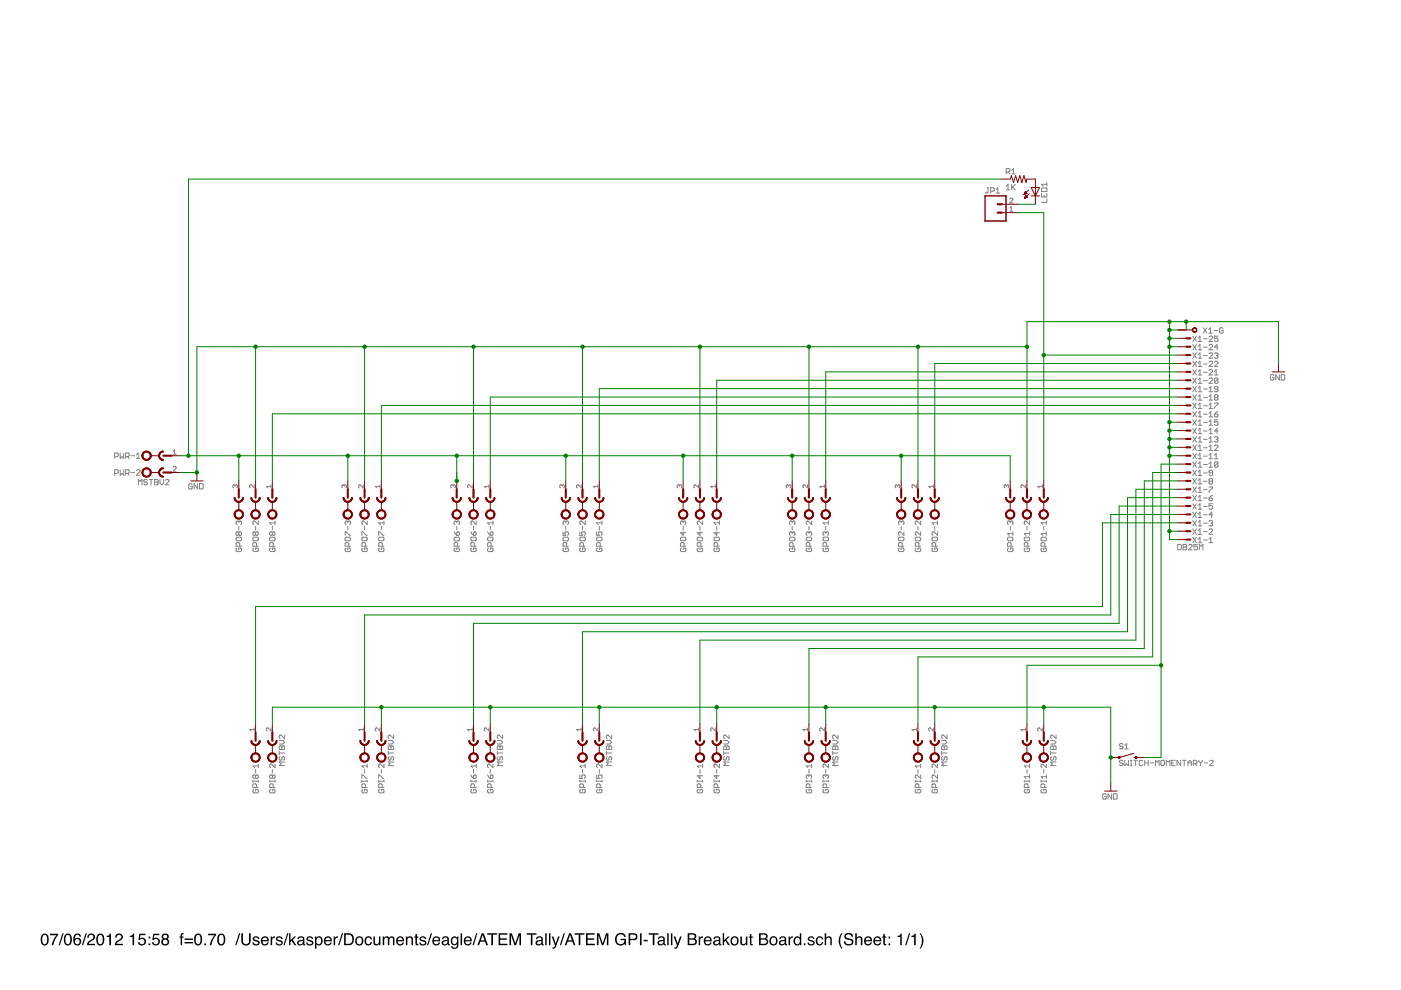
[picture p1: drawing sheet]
<svg xmlns="http://www.w3.org/2000/svg" width="297mm" height="210mm" viewBox="0 0 297 210" stroke-linecap="round" stroke-linejoin="round" font-family="sans-serif">
<path d="M9 198.1a.91 .91 0 0 1 1.1 .1 .91 .91 0 0 1 .2 1 .9 .9 0 0 1-.3 1.1 .9 .9 0 0 1-1.2-.2 1.91 1.91 0 0 1 .2-2zM9.2 198.3a1.65 1.65 0 0 0 .1 1.9h.2a1.25 1.25 0 0 0 .2-2zM10.6 198h1.7v.2l-.7 1.3-.3 .9h-.3l.1-.7 .9-1.4h-1.4zM13.2 197.9h.3l-.8 2.5h-.3zM13.9 198.1a.91 .91 0 0 1 1.1 .1 .91 .91 0 0 1 .2 1 .9 .9 0 0 1-.3 1.1 .9 .9 0 0 1-1.2-.2 1.91 1.91 0 0 1 .2-2zM14.1 198.3a1.65 1.65 0 0 0 .1 1.9h.2a1.25 1.25 0 0 0 .2-2zM15.9 198.1a.73 .73 0 0 1 .8-.2 .73 .73 0 0 1 .5 .7h-.3a.51 .51 0 0 0-.7-.4 .51 .51 0 0 0-.3 .7l-.1 .2a.82 .82 0 0 1 1.3 .1 .82 .82 0 0 1-.3 1.2 .82 .82 0 0 1-1.2-.4v-1.2zM15.9 199.6a.53 .53 0 0 0 1 0 .53 .53 0 0 0-1 0zM18.2 197.9h.2l-.8 2.5h-.2zM18.8 198.1a.81 .81 0 0 1 1.3 .2 .81 .81 0 0 1-.6 1.2l-.7 .6h1.3v.3h-1.7a1.39 1.39 0 0 1 1.1-1.3 .5 .5 0 0 0 .2-.6 .5 .5 0 0 0-.6-.3 .5 .5 0 0 0-.3 .6h-.3zM20.8 198.1a.91 .91 0 0 1 1 .1 .91 .91 0 0 1 .3 1 .9 .9 0 0 1-.3 1.1 .9 .9 0 0 1-1.2-.2 1.91 1.91 0 0 1 .2-2zM21 198.3a1.65 1.65 0 0 0 .1 1.9h.2a1.25 1.25 0 0 0 .2-2zM22.6 198.4l.5-.1 .2-.4h.2v2.5h-.3v-1.7h-.6zM24.7 198.1a.81 .81 0 0 1 1.3 .2 .81 .81 0 0 1-.6 1.2l-.7 .6h1.3v.3h-1.7a1.39 1.39 0 0 1 1.1-1.3 .5 .5 0 0 0 .2-.6 .5 .5 0 0 0-.6-.3 .5 .5 0 0 0-.3 .6h-.3zM27.5 198.4l.5-.1 .2-.4h.2v2.5h-.3v-1.7h-.6zM29.5 198h1.3v.3h-1l-.1 .7a.85 .85 0 0 1 1.2 .4 .85 .85 0 0 1-.6 1.1 .85 .85 0 0 1-1-.7h.3a.55 .55 0 0 0 .8 .2 .55 .55 0 0 0 .1-.8 .55 .55 0 0 0-.9 .1h-.2zM31.5 198.6h.4v.4h-.4zM31.5 200h.4v.4h-.4zM32.5 198h1.3v.3h-1.1l-.1 .7a.85 .85 0 0 1 1.2 .4 .85 .85 0 0 1-.5 1.1 .85 .85 0 0 1-1.1-.7h.3a.55 .55 0 0 0 .9 .2 .55 .55 0 0 0 0-.8 .55 .55 0 0 0-.8 .1h-.3zM34.6 198.6a.42 .42 0 0 0 .8 0 .42 .42 0 0 0-.8 0zM34.5 199.7a.51 .51 0 0 0 1 0 .51 .51 0 0 0-1 0zM34.5 198.1a.7 .7 0 0 1 1-.1 .7 .7 0 0 1 0 1.1 .77 .77 0 0 1 .1 1.1 .77 .77 0 0 1-1.1 0 .77 .77 0 0 1 .1-1.1l-.3-.5zM38.4 198l.5-.2v.3h-.2l-.1 .2v.3h.3v.2h-.3v1.6h-.3v-1.6h-.3v-.2h.3zM39.1 199h1.8v.3h-1.8zM39.1 199.7h1.8v.3h-1.8zM41.5 198.1a.91 .91 0 0 1 1.1 .1 .91 .91 0 0 1 .3 1 .9 .9 0 0 1-.4 1.1 .9 .9 0 0 1-1.2-.2 1.91 1.91 0 0 1 .2-2zM41.7 198.3a1.65 1.65 0 0 0 .1 1.9h.2a1.25 1.25 0 0 0 .2-2zM43.3 200h.4v.4h-.4zM44.1 198h1.7v.2l-.7 1.3-.3 .9h-.3l.2-.7 .8-1.4h-1.4zM46.5 198.1a.91 .91 0 0 1 1 .1 .91 .91 0 0 1 .3 1 .9 .9 0 0 1-.4 1.1 .9 .9 0 0 1-1.2-.2 1.91 1.91 0 0 1 .3-2zM46.6 198.3a1.65 1.65 0 0 0 .1 1.9h.2a1.25 1.25 0 0 0 .2-2zM50.7 197.9h.2l-.8 2.5h-.2zM51.2 197.9h.3v1.5a.65 .65 0 0 0 .7 .8 .65 .65 0 0 0 .6-.8v-1.5h.4v1.4a1.01 1.01 0 0 1-1 1.2 1.01 1.01 0 0 1-1-1.2zM53.8 198.7a.74 .74 0 0 1 1.2 .4h-.3a.39 .39 0 0 0-.4-.3 .39 .39 0 0 0-.4 .3l.2 .2a.79 .79 0 0 1 .9 .7 .8 .8 0 0 1-.8 .5 .8 .8 0 0 1-.7-.7h.3a.45 .45 0 0 0 .5 .4 .45 .45 0 0 0 .4-.4l-.1-.1a.93 .93 0 0 1-1-.8zM55.5 198.8a.85 .85 0 0 1 1.1-.2 .85 .85 0 0 1 .4 1h-1.4a.53 .53 0 0 0 .4 .6 .53 .53 0 0 0 .7-.4h.3a.9 .9 0 0 1-1.3 .6 .9 .9 0 0 1-.3-1.4zM55.8 198.9l-.2 .4h1.1l-.4-.5zM57.4 198.6h.3v.3l.3-.4h.3v.4a.5 .5 0 0 0-.6 .4v1.1h-.3zM58.7 198.7a.74 .74 0 0 1 1.2 .4h-.3a.39 .39 0 0 0-.4-.3 .39 .39 0 0 0-.4 .3l.2 .2a.79 .79 0 0 1 .9 .7 .8 .8 0 0 1-.8 .5 .8 .8 0 0 1-.7-.7h.3a.45 .45 0 0 0 .5 .4 .45 .45 0 0 0 .4-.4v-.1a.93 .93 0 0 1-1.1-.8zM60.9 197.9h.3l-.8 2.5h-.3zM61.3 197.9h.3v1.4l.8-.7h.4l-.7 .6 .7 1.2h-.4l-.5-.9-.3 .2v.7h-.3zM63.3 199.8a.44 .44 0 0 0 .6 .4 .44 .44 0 0 0 .3-.7zM63.2 198.8a.8 .8 0 0 1 1.3 .2v1.1l.2 .1v.2h-.3l-.2-.2a.63 .63 0 0 1-.9 .2 .63 .63 0 0 1 0-1l.9-.2a.42 .42 0 0 0-.4-.5 .42 .42 0 0 0-.4 .4h-.3zM65.2 198.7a.74 .74 0 0 1 1.2 .4h-.3a.39 .39 0 0 0-.4-.3 .39 .39 0 0 0-.4 .3l.2 .2a.79 .79 0 0 1 .9 .7 .8 .8 0 0 1-.8 .5 .8 .8 0 0 1-.7-.7h.3a.45 .45 0 0 0 .5 .4 .45 .45 0 0 0 .4-.4l-.1-.1a.93 .93 0 0 1-1-.8zM67.2 198.9a.71 .71 0 0 0-.1 .8 .71 .71 0 0 0 .7 .5 .72 .72 0 0 0 .3-.9 .72 .72 0 0 0-.7-.5zM66.8 198.6h.3v.2a.75 .75 0 0 1 .9-.2 .75 .75 0 0 1 .4 .8 .78 .78 0 0 1-.3 1 .78 .78 0 0 1-1-.2v.9h-.3zM68.9 198.8a.85 .85 0 0 1 1-.2 .85 .85 0 0 1 .5 1h-1.4a.53 .53 0 0 0 .4 .6 .53 .53 0 0 0 .6-.4h.3a.9 .9 0 0 1-1.3 .6 .9 .9 0 0 1-.2-1.4zM69.2 198.9l-.2 .4h1l-.3-.5zM70.7 198.6h.3v.3l.4-.4h.2v.4a.5 .5 0 0 0-.5 .4v1.1h-.4zM72.5 197.9h.3l-.9 2.5h-.2zM73.3 198.2v1.9h.6a.99 .99 0 0 0 .8-1 .99 .99 0 0 0-.8-.9zM73 197.9h1a1.29 1.29 0 0 1 1 1.2 1.29 1.29 0 0 1-1 1.3h-1zM75.9 198.9a.66 .66 0 0 0-.2 .9 .66 .66 0 0 0 .9 .2 .67 .67 0 0 0 .1-.9 .67 .67 0 0 0-.8-.2zM75.6 198.8a.92 .92 0 0 1 1.2 .1 .92 .92 0 0 1 0 1.2 .92 .92 0 0 1-1.3 .1l-.2-.7zM77.5 198.8a.76 .76 0 0 1 .8-.3 .76 .76 0 0 1 .6 .7h-.3a.51 .51 0 0 0-.7-.4 .51 .51 0 0 0-.3 .7 .49 .49 0 0 0 .4 .7 .49 .49 0 0 0 .6-.4h.3a.83 .83 0 0 1-1.1 .6 .83 .83 0 0 1-.5-1.2zM79.2 198.6h.3v1.2a.47 .47 0 0 0 .6 .4 .47 .47 0 0 0 .2-.7v-.9h.4v1.8h-.3v-.3a.64 .64 0 0 1-.8 .3 .64 .64 0 0 1-.4-.6zM81.1 198.6h.4v.2a.6 .6 0 0 1 1 0 .62 .62 0 0 1 .7-.3 .62 .62 0 0 1 .4 .7v1.2h-.3v-1.3a.4 .4 0 0 0-.5-.3 .4 .4 0 0 0-.3 .5v1.1h-.3v-1.2a.42 .42 0 0 0-.5-.4 .42 .42 0 0 0-.2 .6v1h-.4zM84.2 198.8a.85 .85 0 0 1 1.1-.2 .85 .85 0 0 1 .4 1h-1.4a.53 .53 0 0 0 .4 .6 .53 .53 0 0 0 .6-.4h.3a.9 .9 0 0 1-1.2 .6 .9 .9 0 0 1-.3-1.4zM84.5 198.9l-.2 .4h1.1l-.4-.5zM86.1 198.6h.3v.2a.66 .66 0 0 1 .7-.3 .66 .66 0 0 1 .5 .7v1.2h-.4v-1.2a.46 .46 0 0 0-.5-.4 .46 .46 0 0 0-.3 .6v1h-.3zM88.1 198h.3v.6h.3v.2h-.3v1.2l.3 .2v.2a.44 .44 0 0 1-.6-.4v-1.2h-.3v-.2h.3zM89.1 198.7a.74 .74 0 0 1 1.3 .4h-.3a.39 .39 0 0 0-.4-.3 .39 .39 0 0 0-.4 .3l.2 .2a.79 .79 0 0 1 .9 .7 .8 .8 0 0 1-.8 .5 .8 .8 0 0 1-.7-.7h.3a.45 .45 0 0 0 .4 .4 .45 .45 0 0 0 .5-.4l-.1-.1a.93 .93 0 0 1-1-.8zM91.3 197.9h.3l-.8 2.5h-.3zM91.9 198.8a.85 .85 0 0 1 1-.2 .85 .85 0 0 1 .4 1h-1.3a.53 .53 0 0 0 .4 .6 .53 .53 0 0 0 .6-.4h.3a.9 .9 0 0 1-1.3 .6 .9 .9 0 0 1-.2-1.4zM92.1 198.9l-.1 .4h1l-.3-.5zM94 199.8a.44 .44 0 0 0 .6 .4 .44 .44 0 0 0 .2-.7zM93.8 198.8a.8 .8 0 0 1 1.4 .2v1.1l.2 .1v.2h-.4l-.1-.2a.63 .63 0 0 1-1 .2 .63 .63 0 0 1 0-1l1-.2a.42 .42 0 0 0-.4-.5 .42 .42 0 0 0-.5 .4h-.3zM95.8 198.8l.5-.3 .6 .3v-.2h.3v1.7a.81 .81 0 0 1-.6 .9 .81 .81 0 0 1-1-.6h.3a.53 .53 0 0 0 .8 .3 .53 .53 0 0 0 .2-.8 .8 .8 0 0 1-1.1 .2 .8 .8 0 0 1-.2-1.1zM96 198.9a.65 .65 0 0 0-.1 .9 .65 .65 0 0 0 .8 .2 .64 .64 0 0 0 .2-.8 .64 .64 0 0 0-.9-.3zM97.7 197.9h.3v2.5h-.3zM98.6 198.8a.85 .85 0 0 1 1-.2 .85 .85 0 0 1 .4 1h-1.3a.53 .53 0 0 0 .4 .6 .53 .53 0 0 0 .6-.4h.3a.9 .9 0 0 1-1.3 .6 .9 .9 0 0 1-.3-1.4zM98.8 198.9l-.1 .4h1l-.3-.5zM101 197.9h.2l-.8 2.5h-.2zM102.3 198.2l-.4 1.2h.8zM102.2 197.9h.4l.9 2.5h-.4l-.3-.8h-1l-.2 .8h-.4zM103.3 197.9h2.1v.3h-.9v2.2h-.3v-2.2h-.9zM105.7 197.9h1.9v.3h-1.6v.8h1.4v.2h-1.4v.9h1.6v.3h-1.9zM108 197.9h.5l.7 2.1 .8-2.1h.5v2.5h-.4v-2.1l-.7 2.1h-.3l-.8-2.1 .1 2.1h-.4zM111.7 197.9h2v.3h-.8v2.2h-.4v-2.2h-.8zM113.9 199.8a.44 .44 0 0 0 .6 .4 .44 .44 0 0 0 .2-.7zM113.7 198.8a.8 .8 0 0 1 1.4 .2v1.1l.2 .1v.2h-.4l-.1-.2a.63 .63 0 0 1-1 .2 .63 .63 0 0 1 0-1l1-.2a.42 .42 0 0 0-.4-.5 .42 .42 0 0 0-.5 .4h-.3zM115.6 197.9h.3v2.5h-.3zM116.4 197.9h.3v2.5h-.3zM117 198.6h.3l.5 1.5 .5-1.5h.4l-.8 2a.61 .61 0 0 1-.8 .5v-.2h.3l.3-.4zM119.5 197.9h.3l-.8 2.5h-.3zM120.9 198.2l-.4 1.2h.8zM120.7 197.9h.4l.9 2.5h-.4l-.2-.8h-1l-.3 .8h-.4zM121.8 197.9h2.1v.3h-.9v2.2h-.3v-2.2h-.9zM124.2 197.9h1.9v.3h-1.5v.8h1.4v.2h-1.4v.9h1.5v.3h-1.9zM126.6 197.9h.5l.7 2.1 .7-2.1h.5v2.5h-.3v-2.1l-.8 2.1h-.3l-.7-2.1v2.1h-.3zM130.7 198.2a1.13 1.13 0 0 1 2 .4h-.4a.83 .83 0 0 0-1-.5 .83 .83 0 0 0-.6 1.1 .83 .83 0 0 0 .8 1 .83 .83 0 0 0 .9-.9h-.8v-.3h1.1v1.4h-.2l-.1-.3a1.22 1.22 0 0 1-1.6 .1 1.22 1.22 0 0 1-.3-1.6zM133.3 197.9h1.1a.73 .73 0 0 1 .8 .7 .73 .73 0 0 1-.8 .7h-.8v1.1h-.3zM133.6 198.2v.8h.7a.45 .45 0 0 0 .5-.4 .45 .45 0 0 0-.5-.4zM135.7 197.9h.3v2.5h-.3zM136.5 199.3h.8v.3h-.8zM137.5 197.9h2.1v.3h-.8v2.2h-.4v-2.2h-.9zM139.8 199.8a.44 .44 0 0 0 .5 .4 .44 .44 0 0 0 .3-.7zM139.6 198.8a.8 .8 0 0 1 1.3 .2v1.1l.2 .1v.2h-.3l-.2-.2a.63 .63 0 0 1-.9 .2 .63 .63 0 0 1 0-1l.9-.2a.42 .42 0 0 0-.4-.5 .42 .42 0 0 0-.4 .4h-.3zM141.5 197.9h.3v2.5h-.3zM142.2 197.9h.4v2.5h-.4zM142.8 198.6h.4l.5 1.5 .5-1.5h.3l-.7 2a.61 .61 0 0 1-.8 .5v-.2h.3l.2-.4zM146.1 198.2v.7h.7a.41 .41 0 0 0 .5-.4 .41 .41 0 0 0-.5-.3zM146.1 199.2v.9h.8a.46 .46 0 0 0 .5-.5 .46 .46 0 0 0-.6-.4zM145.8 197.9h1.1a.63 .63 0 0 1 .7 .4 .63 .63 0 0 1-.3 .7 .72 .72 0 0 1 .4 .9 .72 .72 0 0 1-.8 .5h-1.1zM148.1 198.6h.3v.3l.4-.4h.2v.4a.5 .5 0 0 0-.6 .4v1.1h-.3zM149.4 198.8a.85 .85 0 0 1 1.1-.2 .85 .85 0 0 1 .4 1h-1.4a.53 .53 0 0 0 .4 .6 .53 .53 0 0 0 .7-.4h.3a.9 .9 0 0 1-1.3 .6 .9 .9 0 0 1-.3-1.4zM149.7 198.9l-.2 .4h1.1l-.4-.5zM151.5 199.8a.44 .44 0 0 0 .6 .4 .44 .44 0 0 0 .3-.7zM151.4 198.8a.8 .8 0 0 1 1.3 .2v1.1l.2 .1v.2h-.3l-.2-.2a.63 .63 0 0 1-.9 .2 .63 .63 0 0 1 0-1l.9-.2a.42 .42 0 0 0-.4-.5 .42 .42 0 0 0-.4 .4h-.3zM153.2 197.9h.3v1.4l.8-.7h.4l-.7 .6 .8 1.2h-.4l-.6-.9-.3 .2v.7h-.3zM155.4 198.9a.66 .66 0 0 0-.2 .9 .66 .66 0 0 0 1 .2 .67 .67 0 0 0 .1-.9 .67 .67 0 0 0-.9-.2zM155.1 198.8a.92 .92 0 0 1 1.3 .1 .92 .92 0 0 1 0 1.2 .92 .92 0 0 1-1.3 .1l-.2-.7zM157 198.6h.3v1.2a.47 .47 0 0 0 .6 .4 .47 .47 0 0 0 .2-.7v-.9h.4v1.8h-.3v-.3a.64 .64 0 0 1-.8 .3 .64 .64 0 0 1-.4-.6zM159 198h.3v.6h.3v.2h-.3v1.2l.3 .2v.2a.44 .44 0 0 1-.6-.4v-1.2h-.3v-.2h.3zM161.3 198.2v.7h.6a.41 .41 0 0 0 .5-.4 .41 .41 0 0 0-.5-.3zM161.3 199.2v.9h.7a.46 .46 0 0 0 .5-.5 .46 .46 0 0 0-.5-.4zM160.9 197.9h1.1a.63 .63 0 0 1 .7 .4 .63 .63 0 0 1-.3 .7 .72 .72 0 0 1 .5 .9 .72 .72 0 0 1-.9 .5h-1.1zM163.7 198.9a.66 .66 0 0 0-.2 .9 .66 .66 0 0 0 .9 .2 .67 .67 0 0 0 .1-.9 .67 .67 0 0 0-.8-.2zM163.4 198.8a.92 .92 0 0 1 1.2 .1 .92 .92 0 0 1 0 1.2 .92 .92 0 0 1-1.2 .1l-.3-.7zM165.5 199.8a.44 .44 0 0 0 .6 .4 .44 .44 0 0 0 .2-.7zM165.3 198.8a.8 .8 0 0 1 1.4 .2v1.1l.2 .1v.2h-.4l-.1-.2a.63 .63 0 0 1-1 .2 .63 .63 0 0 1 0-1l1-.2a.42 .42 0 0 0-.4-.5 .42 .42 0 0 0-.5 .4h-.3zM167.2 198.6h.3v.3l.3-.4h.3v.4a.5 .5 0 0 0-.6 .4v1.1h-.3zM168.7 199a.64 .64 0 0 0-.1 .8 .64 .64 0 0 0 .8 .2 .64 .64 0 0 0 .2-.9 .64 .64 0 0 0-.9-.1zM168.6 198.7l.6-.2 .4 .3v-.9h.3v2.5h-.3v-.3a.8 .8 0 0 1-1.1 .2 .8 .8 0 0 1-.2-1zM170.4 200h.4v.4h-.4zM171.4 198.7a.74 .74 0 0 1 1.3 .4h-.3a.39 .39 0 0 0-.4-.3 .39 .39 0 0 0-.4 .3l.2 .2a.79 .79 0 0 1 .9 .7 .8 .8 0 0 1-.8 .5 .8 .8 0 0 1-.7-.7h.3a.45 .45 0 0 0 .5 .4 .45 .45 0 0 0 .4-.4l-.1-.1a.93 .93 0 0 1-1-.8zM173.2 198.8a.76 .76 0 0 1 .8-.3 .76 .76 0 0 1 .5 .7h-.3a.51 .51 0 0 0-.6-.4 .51 .51 0 0 0-.3 .7 .49 .49 0 0 0 .3 .7 .49 .49 0 0 0 .6-.4h.3a.83 .83 0 0 1-1 .6 .83 .83 0 0 1-.5-1.2zM174.9 197.9h.3v.9a.65 .65 0 0 1 .7-.3 .65 .65 0 0 1 .5 .7v1.2h-.4v-1.2a.46 .46 0 0 0-.5-.4 .46 .46 0 0 0-.3 .6v1h-.3zM178.4 197.8h.2a3.1 3.1 0 0 0 0 3.3h-.2a2.6 2.6 0 0 1 0-3.3zM179.2 198a1 1 0 0 1 1.7 .6h-.4a.59 .59 0 0 0-.6-.5 .59 .59 0 0 0-.5 .6l.2 .1a1.22 1.22 0 0 1 1.3 .9 1.03 1.03 0 0 1-1 .8 1.03 1.03 0 0 1-1-.9h.3a.67 .67 0 0 0 .7 .6 .67 .67 0 0 0 .7-.6l-.1-.1a2.06 2.06 0 0 1-1.5-.7v-.4zM181.3 197.9h.3v.9a.65 .65 0 0 1 .8-.3 .65 .65 0 0 1 .4 .7v1.2h-.3v-1.2a.46 .46 0 0 0-.5-.4 .46 .46 0 0 0-.4 .6v1h-.3zM183.4 198.8a.85 .85 0 0 1 1.1-.2 .85 .85 0 0 1 .4 1h-1.4a.53 .53 0 0 0 .4 .6 .53 .53 0 0 0 .7-.4h.3a.9 .9 0 0 1-1.3 .6 .9 .9 0 0 1-.3-1.4zM183.7 198.9l-.2 .4h1.1l-.4-.5zM185.4 198.8a.85 .85 0 0 1 1-.2 .85 .85 0 0 1 .4 1h-1.3a.53 .53 0 0 0 .4 .6 .53 .53 0 0 0 .6-.4h.3a.9 .9 0 0 1-1.3 .6 .9 .9 0 0 1-.2-1.4zM185.7 198.9l-.2 .4h1l-.3-.5zM187.3 198h.3v.6h.3v.2h-.3v1.2l.3 .2v.2a.44 .44 0 0 1-.6-.4v-1.2h-.3v-.2h.3zM188.4 198.6h.3v.4h-.3zM188.4 200h.3v.4h-.3zM190.3 198.4l.5-.1 .2-.4h.2v2.5h-.3v-1.7h-.6zM192.7 197.9h.3l-.8 2.5h-.3zM193.2 198.4l.5-.1 .2-.4h.2v2.5h-.3v-1.7h-.6zM195 197.8h.2l.3 .6a2.54 2.54 0 0 1-.3 2.7h-.2a3.1 3.1 0 0 0 0-3.3z" fill-rule="evenodd" fill="#000"/>
<g fill="none" stroke="#808080" stroke-width=".21">
<path d="M209.3 39.8h.4M209.5 39.8v.9l-.2 .2-.4-.2M213.3 39.5l.4-.4v1.1M213.3 36.5h.6l.2-.2v-.4l-.2-.2h-.6v1.2M213.7 36.5l.4 .4M214.5 39.1v1.1M214.5 36.1l.4-.4v1.2M214.5 36.9h.7M214.7 39.7l.5 .5M215.2 39.1l-.7 .8M222 38.7v.8M222 39.1h-1.2l.4 .4"/>
<path d="M210 40.6h.6l.2-.2v-.4l-.2-.2h-.6v1.1M211.2 40.9h.7M211.2 40.2l.4-.4v1.1M213.3 40.2h.8M214.1 44.1l.3-.3v1M214.1 44.8h.6M214.1 42.2l.1-.2 .5 .2-.6 .8h.6M220.8 40l.2-.1h.8l.2 .1v.6h-1.2zM220.8 41v.8h1.2v-.8M221.4 41.4v.4M222 42.1v.8h-1.2M252.9 78.4l.8 1.1"/>
<path d="M252.9 76.6l.8 1.1M252.9 74.8l.8 1.1M252.9 73l.8 1.2M252.9 71.3l.8 1.1M253.7 78.4l-.8 1.1M253.7 76.6l-.8 1.1M253.7 74.8l-.8 1.1M253.7 73l-.8 1.2M253.7 71.3l-.8 1.1M254 71.6l.4-.3v1.1M254 73.4l.4-.4v1.2M254 75.2l.4-.4v1.1"/>
<path d="M254 77l.4-.4v1.1M254 78.8l.4-.4v1.1M254 79.5h.8M254 77.7h.8M254 75.9h.8M254 74.2h.8M254 72.4h.8M255.1 69.5l.8 1.1M255.2 78.9h.7M255.2 77.2h.7M255.2 75.4h.7M255.2 73.6h.7"/>
<path d="M255.2 71.8h.7M255.9 69.5l-.8 1.1M256.3 69.9l.3-.4v1.1M256.3 70.6h.7M256.3 71.5l.2-.2h.4l.2 .2v.1l-.8 .8h.8M256.3 73.2l.2-.2h.4l.2 .2v.2l-.8 .8h.8M256.3 75l.2-.2h.4l.2 .2v.2l-.8 .7h.8M256.3 76.8l.2-.2h.4l.2 .2v.2l-.8 .7h.8M256.3 78.6l.2-.2h.4l.2 .2v.2l-.8 .7h.8M257.4 70.1h.8M257.5 75l.2-.2h.3l.2 .2-.2 .4M257.5 76.8l.2-.2h.3l.2 .2v.2l-.7 .7h.7"/>
<path d="M257.5 78.8l.4-.4v1.1M257.5 79.5h.7M257.9 75.4h.1M258 75.4l.2 .2-.2 .3h-.3l-.2-.1M258.2 71.3h-.7v.5l.4-.2 .3 .2v.4l-.2 .2h-.3l-.2-.2M258.2 73.6h-.7l.5-.6v1.2M259.3 69.7l-.2-.2h-.4l-.1 .2v.7l.1 .2h.4l.2-.2v-.3h-.4M270.1 79.6l-.2-.2h-.4l-.2 .2v.8l.2 .2h.4l.2-.2v-.4h-.4M271.3 79.4v1.2l-.8-1.2v1.2M271.6 79.4h.6l.2 .2v.8l-.2 .2h-.6zM24.3 96.8h.6l.2-.2v-.4l-.2-.1h-.6v1.1M25.5 96.1v1.1l.3-.4 .4 .4v-1.1"/>
<path d="M25.5 99.6v1.2l.3-.4 .4 .4v-1.2M26.6 96.8h.6l.2-.2v-.4l-.2-.1h-.6v1.1M27 96.8l.4 .4M27.8 96.6h.7M28.9 96.4l.4-.3v1.1M28.9 97.2h.8M28.9 99.8l.2-.2h.4l.2 .2v.2l-.8 .8h.8M36.7 95.7l.3-.3v.9M36.7 96.3h.7M36.7 99.1l.2-.2h.3l.2 .2-.7 .8h.7M252.9 99.7l.8 1.1M252.9 97.9l.8 1.2"/>
<path d="M252.9 96.1l.8 1.2M252.9 94.4l.8 1.1M252.9 92.6l.8 1.1M252.9 90.8l.8 1.1M252.9 89l.8 1.2M252.9 87.2l.8 1.2M252.9 85.5l.8 1.1M252.9 83.7l.8 1.1M252.9 81.9l.8 1.2M252.9 80.2l.8 1.1M253.7 99.7l-.8 1.1M253.7 97.9l-.8 1.2"/>
<path d="M253.7 96.1l-.8 1.2M253.7 94.4l-.8 1.1M253.7 92.6l-.8 1.1M253.7 90.8l-.8 1.1M253.7 89l-.8 1.2M253.7 87.2l-.8 1.2M253.7 85.5l-.8 1.1M253.7 83.7l-.8 1.1M253.7 81.9l-.8 1.2M253.7 80.2l-.8 1.1M254 80.5l.4-.3v1.1M254 82.3l.4-.4v1.2"/>
<path d="M254 84.1l.4-.4v1.1M254 85.9l.4-.4v1.1M254 87.6l.4-.4v1.2M254 89.4l.4-.4v1.2M254 91.2l.4-.4v1.1M254 93l.4-.4v1.1M254 94.7l.4-.3v1.1M254 96.5l.4-.4v1.2M254 98.3l.4-.4v1.2M254 99.1h.8M254 97.3h.8M254 95.5h.8"/>
<path d="M254 93.7h.8M254 91.9h.8M254 90.2h.8M254 88.4h.8M254 86.6h.8M254 84.8h.8M254 83.1h.8M254 81.3h.8M255.2 98.5h.7M255.2 96.7h.7M255.2 94.9h.7M255.2 93.2h.7"/>
<path d="M255.2 91.4h.7M255.2 89.6h.7M255.2 87.8h.7M255.2 86h.7M255.2 84.3h.7M255.2 82.5h.7M255.2 80.7h.7M256.3 80.3l.2-.1h.4l.2 .1v.2l-.8 .8h.8M256.3 99.1h.8M256.3 98.3l.4-.4v1.2M256.3 82.3l.4-.4v1.2M256.3 84.1l.4-.4v1.1"/>
<path d="M256.3 85.9l.4-.4v1.1M256.3 87.6l.4-.4v1.2M256.3 89.4l.4-.4v1.2M256.3 91.2l.4-.4v1.1M256.3 93l.4-.4v1.1M256.3 94.7l.4-.3v1.1M256.3 96.5l.4-.4v1.2M256.3 97.3h.8M256.3 95.5h.8M256.3 93.7h.8M256.3 91.9h.8M256.3 90.2h.8"/>
<path d="M256.3 88.4h.8M256.3 86.6h.8M256.3 84.8h.8M256.3 83.1h.8M257.5 85.5h.7l-.7 1.1M257.5 87.8h.5l.2 .4-.2 .2h-.3l-.2-.2zM257.5 92.8l.2-.2h.3l.2 .2-.2 .4M257.5 94.6l.2-.2h.3l.2 .2v.1l-.7 .8h.7M257.5 97.3h.7M257.5 96.5l.4-.4v1.2M257.7 84.3l-.2-.2 .2-.4h.3l.2 .2-.2 .4M257.7 84.3l-.2 .2 .2 .3h.3l.2-.2-.2-.3"/>
<path d="M257.7 84.3h.3M257.9 93.2h.1M258 93.2l.2 .1-.2 .4h-.3l-.2-.2M258.2 98.1v.8l-.2 .2h-.3l-.2-.2M258.2 80.3l-.2-.1h-.3l-.2 .1v.8M258.2 82.5h-.5l-.2-.2 .2-.4h.3l.2 .2v.8l-.2 .2h-.3l-.2-.2M258.2 89h-.7v.6l.4-.2 .3 .2v.4l-.2 .2h-.3l-.2-.2M258.2 98.1l-.2-.2h-.3l-.2 .2v.8M258.2 80.3v.8l-.2 .2h-.3l-.2-.2M258.2 98.1l-.7 .8M258.2 91.4h-.7l.5-.6v1.1M258.2 87.2l-.7 .6"/>
<path d="M258.2 80.3l-.7 .8M24.3 100.4h.6l.2-.2v-.4l-.2-.2h-.6v1.2M26.6 100.4h.6l.2-.2v-.4l-.2-.2h-.6v1.2M27 100.4l.4 .4M27.8 100.2h.7M29.3 102.8v-1.1l.4 .3 .4-.3v1.1M31.2 101.9l-.1-.2h-.4l-.2 .3 .6 .2 .1 .4-.1 .2h-.4l-.2-.2M31.6 101.7h.8M32 101.7v1.1M32.8 101.7h.6l.1 .2-.1 .3 .1 .4-.1 .2h-.6zM32.8 102.2h.6M33.9 101.7v.7l.4 .4 .4-.4v-.7"/>
<path d="M35.1 101.9l.2-.2h.3l.2 .2v.1l-.7 .8h.7M40.8 102.7l-.2-.1h-.4l-.2 .1v.8l.2 .2h.4l.2-.2v-.4h-.4M41.9 102.6v1.1l-.7-1.1v1.1M42.3 102.6h.6l.2 .1v.8l-.2 .2h-.6zM49.8 103l-.1-.2-.3 .2 .1 .4M49.8 103l.2-.2 .3 .2-.1 .4M49.8 103v.1M50.1 114.1l.1-.2h.8l.2 .2v.4l-.2 .2h-.8l-.1-.2zM50.2 116.2l-.1 .2v.4l.1 .1h.8l.2-.1v-.4l-.2-.2h-.4v.4M50.6 110.7l-.2-.2-.3 .2v.3l.1 .2M50.6 110.7l.2-.2 .4 .2v.3l-.2 .2M50.6 112.9l-.2-.1-.3 .1v.4l.1 .2 .4-.2"/>
<path d="M50.6 112.9l.2-.1 .4 .1v.4l-.2 .2-.4-.2M50.6 110.7v.1M50.6 111.6v.8M50.6 112.9v.4M50.8 115.8v-.6l-.2-.2h-.4l-.1 .2v.6h1.1M53.6 114.1l.2-.2h.8l.2 .2v.4l-.2 .2h-.8l-.2-.2zM53.8 116.2l-.2 .2v.4l.2 .1h.8l.2-.1v-.4l-.2-.2h-.4v.4M53.9 102.8v.6l-.8-.6-.2 .2 .2 .4M54.2 112.9l-.2-.1-.4 .1v.4l.2 .2 .4-.2M54.2 112.9l.2-.1 .4 .1v.4l-.2 .2-.4-.2M54.2 111.6v.8M54.2 112.9v.4"/>
<path d="M54.4 115.8v-.6l-.2-.2h-.4l-.2 .2v.6h1.2M54.8 110.5v.7l-.8-.7-.4 .2v.3l.2 .2M57.2 114.1l.2-.2h.7l.2 .2v.4l-.2 .2h-.7l-.2-.2zM57.4 116.2l-.2 .2v.4l.2 .1h.7l.2-.1v-.4l-.2-.2h-.4v.4M57.4 103.1h-.9l.3 .3M57.4 102.8v.6M57.7 112.9l-.1-.1-.4 .1v.4l.2 .2 .3-.2M57.7 112.9l.2-.1 .4 .1v.4l-.2 .2-.4-.2M57.7 111.6v.8M57.7 112.9v.4M57.9 115.8v-.6l-.2-.2h-.3l-.2 .2v.6h1.1M58.3 110.8h-1.1l.4 .4"/>
<path d="M58.3 110.5v.7M73 103l-.2-.2-.3 .2 .1 .4M73 103l.1-.2 .3 .2-.1 .4M73 103v.1M73.2 114.1l.2-.2h.7l.2 .2v.4l-.2 .2h-.7l-.2-.2zM73.2 113.5v-.7h.2l.7 .7h.2M73.4 116.2l-.2 .2v.4l.2 .1h.7l.2-.1v-.4l-.2-.2h-.4v.4M73.7 110.7l-.1-.2-.4 .2v.3l.2 .2M73.7 110.7l.2-.2 .4 .2v.3l-.2 .2M73.7 110.7v.1M73.7 111.6v.8M73.9 115.8v-.6l-.2-.2h-.3l-.2 .2v.6h1.1"/>
<path d="M76.7 114.1l.2-.2h.8l.2 .2v.4l-.2 .2h-.8l-.2-.2zM76.7 113.5v-.7h.2l.8 .7h.2M76.9 116.2l-.2 .2v.4l.2 .1h.8l.2-.1v-.4l-.2-.2h-.4v.4M77 102.8v.6l-.7-.6-.3 .2 .2 .4M77.3 111.6v.8M77.5 115.8v-.6l-.2-.2h-.4l-.2 .2v.6h1.2M77.9 110.5v.7l-.8-.7-.4 .2v.3l.2 .2M80.3 114.1l.2-.2h.7l.2 .2v.4l-.2 .2h-.7l-.2-.2zM80.3 113.5v-.7h.2l.7 .7h.2M80.5 116.2l-.2 .2v.4l.2 .1h.7l.2-.1v-.4l-.2-.2h-.3v.4M80.6 103.1h-1l.3 .3M80.6 102.8v.6"/>
<path d="M80.9 111.6v.8M81 115.8v-.6l-.1-.2h-.4l-.2 .2v.6h1.1M81.4 110.8h-1.1l.4 .4M81.4 110.5v.7M96.1 103l-.2-.2-.3 .2 .1 .4M96.1 103l.1-.2 .4 .2-.2 .4M96.1 103v.1M96.3 114.1l.2-.2h.7l.2 .2v.4l-.2 .2h-.7l-.2-.2zM96.3 112.8l.5 .7M96.5 116.2l-.2 .2v.4l.2 .1h.7l.2-.1v-.4l-.2-.2h-.4v.4M96.8 110.7l-.2-.2-.3 .2v.3l.2 .2M96.8 110.7l.2-.2 .4 .2v.3l-.2 .2"/>
<path d="M96.8 110.7v.1M96.8 111.6v.8M97 115.8v-.6l-.2-.2h-.3l-.2 .2v.6h1.1M97 112.8l.4 .1v.4l-.2 .2h-.4v-.6zM99.8 112.8l.6 .7M100 116.2l-.2 .2v.4l.2 .1h.8l.2-.1v-.4l-.2-.2h-.4v.4M100 113.9h.8l.2 .2v.4l-.2 .2h-.8l-.2-.2v-.4zM100.1 102.8v.6l-.8-.6-.2 .2 .2 .4M100.4 112.9l.4-.1 .2 .1v.4l-.2 .2h-.4zM100.4 111.6v.8M100.6 115.8v-.6l-.2-.2h-.4l-.2 .2v.6h1.2M101 110.5v.7l-.8-.7-.4 .2v.3l.2 .2"/>
<path d="M103.4 114.1l.2-.2h.7l.2 .2v.4l-.2 .2h-.7l-.2-.2zM103.4 112.8l.5 .7M103.6 116.2l-.2 .2v.4l.2 .1h.7l.2-.1v-.4l-.2-.2h-.4v.4M103.7 103.1h-1l.3 .3M103.7 102.8v.6M103.9 112.9l.2-.1 .4 .1v.4l-.2 .2h-.4zM103.9 111.6v.8M104.1 115.8v-.6l-.2-.2h-.3l-.2 .2v.6h1.1M104.5 110.8h-1.1l.4 .4M104.5 110.5v.7M119.2 103l-.2-.2-.3 .2 .2 .4M119.2 103l.1-.2 .4 .2-.2 .4"/>
<path d="M119.2 103v.1M119.4 114.1l.2-.2h.7l.2 .2v.4l-.2 .2h-.7l-.2-.2zM119.4 112.8v.7h.6l-.2-.4 .2-.3h.3l.2 .1v.4l-.2 .2M119.6 116.2l-.2 .2v.4l.2 .1h.7l.2-.1v-.4l-.2-.2h-.3v.4M120 110.7l-.2-.2-.4 .2v.3l.2 .2M120 110.7l.1-.2 .4 .2v.3l-.2 .2M120 110.7v.1M120 111.6v.8M120.1 115.8v-.6l-.1-.2h-.4l-.2 .2v.6h1.1M122.9 114.1l.2-.2h.8l.2 .2v.4l-.2 .2h-.8l-.2-.2zM122.9 112.8v.7h.6l-.2-.4 .2-.3h.4l.2 .1v.4l-.2 .2M123.1 116.2l-.2 .2v.4l.2 .1h.8l.2-.1v-.4l-.2-.2h-.4v.4"/>
<path d="M123.2 102.8v.6l-.6-.6-.4 .2 .2 .4M123.5 111.6v.8M123.7 115.8v-.6l-.2-.2h-.4l-.2 .2v.6h1.2M124.1 110.5v.7l-.8-.7-.4 .2v.3l.2 .2M126.5 114.1l.2-.2h.7l.2 .2v.4l-.2 .2h-.7l-.2-.2zM126.5 112.8v.7h.6l-.2-.4 .2-.3h.3l.2 .1v.4l-.2 .2M126.7 116.2l-.2 .2v.4l.2 .1h.7l.2-.1v-.4l-.2-.2h-.3v.4M126.8 103.1h-1l.3 .3M126.8 102.8v.6M127.1 111.6v.8M127.3 115.8v-.6l-.2-.2h-.4l-.2 .2v.6h1.1M127.6 110.8h-1.1l.4 .4"/>
<path d="M127.6 110.5v.7M144.1 103l-.2-.2-.3 .2 .1 .4M144.1 103l.1-.2 .3 .2-.1 .4M144.1 103v.1M144.3 114.1l.2-.2h.7l.2 .2v.4l-.2 .2h-.7l-.2-.2zM144.5 116.2l-.2 .2v.4l.2 .1h.7l.2-.1v-.4l-.2-.2h-.4v.4M144.8 110.7l-.1-.2-.4 .2v.3l.2 .2M144.8 110.7l.2-.2 .4 .2v.3l-.2 .2M144.8 112.8v.7l-.5-.6h1.1M144.8 110.7v.1M144.8 111.6v.8M145 115.8v-.6l-.2-.2h-.3l-.2 .2v.6h1.1"/>
<path d="M147.8 114.1l.2-.2h.8l.2 .2v.4l-.2 .2h-.8l-.2-.2zM148 116.2l-.2 .2v.4l.2 .1h.8l.2-.1v-.4l-.2-.2h-.4v.4M148.1 102.8v.6l-.7-.6-.3 .2 .2 .4M148.4 112.8v.7l-.6-.6h1.2M148.4 111.6v.8M148.6 115.8v-.6l-.2-.2h-.4l-.2 .2v.6h1.2M149 110.5v.7l-.8-.7-.4 .2v.3l.2 .2M151.4 114.1l.2-.2h.7l.2 .2v.4l-.2 .2h-.7l-.2-.2zM151.6 116.2l-.2 .2v.4l.2 .1h.7l.2-.1v-.4l-.2-.2h-.3v.4M151.7 103.1h-1l.3 .3M151.7 102.8v.6M152 111.6v.8"/>
<path d="M152 112.8v.7l-.6-.6h1.1M152.1 115.8v-.6l-.1-.2h-.4l-.2 .2v.6h1.1M152.5 110.8h-1.1l.4 .4M152.5 110.5v.7M167.2 103l-.2-.2-.3 .2 .2 .4M167.2 103l.1-.2 .4 .2-.2 .4M167.2 103v.1M167.4 114.1l.2-.2h.7l.2 .2v.4l-.2 .2h-.7l-.2-.2zM167.6 116.2l-.2 .2v.4l.2 .1h.7l.2-.1v-.4l-.2-.2h-.3v.4M168 110.7l-.2-.2-.4 .2v.3l.2 .2M168 110.7l.1-.2 .4 .2v.3l-.2 .2M168 112.9l-.2-.1-.4 .1v.4l.2 .2"/>
<path d="M168 112.9l.1-.1 .4 .1v.4l-.2 .2M168 110.7v.1M168 111.6v.8M168 112.9v.2M168.1 115.8v-.6l-.1-.2h-.4l-.2 .2v.6h1.1M170.9 114.1l.2-.2h.8l.2 .2v.4l-.2 .2h-.8l-.2-.2zM171.1 116.2l-.2 .2v.4l.2 .1h.8l.2-.1v-.4l-.2-.2h-.4v.4M171.2 102.8v.6l-.6-.6-.4 .2 .2 .4M171.5 112.9l-.2-.1-.4 .1v.4l.2 .2M171.5 112.9l.2-.1 .4 .1v.4l-.2 .2M171.5 111.6v.8M171.5 112.9v.2"/>
<path d="M171.7 115.8v-.6l-.2-.2h-.4l-.2 .2v.6h1.2M172.1 110.5v.7l-.8-.7-.4 .2v.3l.2 .2M174.5 114.1l.2-.2h.8l.1 .2v.4l-.1 .2h-.8l-.2-.2zM174.7 116.2l-.2 .2v.4l.2 .1h.8l.1-.1v-.4l-.1-.2h-.4v.4M174.8 103.1h-1l.3 .3M174.8 102.8v.6M175.1 112.9l-.2-.1-.4 .1v.4l.2 .2M175.1 112.9l.2-.1 .3 .1v.4l-.1 .2M175.1 111.6v.8M175.1 112.9v.2M175.3 115.8v-.6l-.2-.2h-.4l-.2 .2v.6h1.1M175.6 110.8h-1.1l.4 .4"/>
<path d="M175.6 110.5v.7M190.3 103l-.2-.2-.3 .2 .1 .4M190.3 103l.2-.2 .3 .2-.2 .4M190.3 103v.1M190.5 114.1l.2-.2h.8l.1 .2v.4l-.1 .2h-.8l-.2-.2zM190.7 116.2l-.2 .2v.4l.2 .1h.8l.1-.1v-.4l-.1-.2h-.4v.4M191.1 110.7l-.2-.2-.4 .2v.3l.2 .2M191.1 110.7l.2-.2 .3 .2v.3l-.1 .2M191.1 110.7v.1M191.1 111.6v.8M191.3 115.8v-.6l-.2-.2h-.4l-.2 .2v.6h1.1M191.6 112.8v.7l-.7-.7-.4 .1v.4l.2 .2"/>
<path d="M194.1 114.1l.1-.2h.8l.2 .2v.4l-.2 .2h-.8l-.1-.2zM194.2 116.2l-.1 .2v.4l.1 .1h.8l.2-.1v-.4l-.2-.2h-.4v.4M194.3 102.8v.6l-.8-.6-.1 .2 .1 .4M194.6 111.6v.8M194.8 115.8v-.6l-.2-.2h-.4l-.1 .2v.6h1.1M195.2 110.5v.7l-.8-.7-.3 .2v.3l.1 .2M195.2 112.8v.7l-.8-.7-.3 .1v.4l.1 .2M197.6 114.1l.2-.2h.8l.2 .2v.4l-.2 .2h-.8l-.2-.2zM197.8 116.2l-.2 .2v.4l.2 .1h.8l.2-.1v-.4l-.2-.2h-.4v.4M197.9 103.1h-1l.3 .3M197.9 102.8v.6M198.2 111.6v.8"/>
<path d="M198.4 115.8v-.6l-.2-.2h-.4l-.2 .2v.6h1.2M198.8 110.8h-1.2l.4 .4M198.8 112.8v.7l-.8-.7-.4 .1v.4l.2 .2M198.8 110.5v.7M213.4 103l-.2-.2-.3 .2 .2 .4M213.4 103l.2-.2 .3 .2-.2 .4M213.4 103v.1M213.6 114.1l.2-.2h.8l.2 .2v.4l-.2 .2h-.8l-.2-.2zM213.8 116.2l-.2 .2v.4l.2 .1h.8l.2-.1v-.4l-.2-.2h-.4v.4M214.2 110.7l-.2-.2-.4 .2v.3l.2 .2M214.2 110.7l.2-.2 .4 .2v.3l-.2 .2M214.2 110.7v.1"/>
<path d="M214.2 111.6v.8M214.4 115.8v-.6l-.2-.2h-.4l-.2 .2v.6h1.2M214.8 113.1h-1.2l.4 .4M214.8 112.8v.7M217.2 114.1l.2-.2h.7l.2 .2v.4l-.2 .2h-.7l-.2-.2zM217.4 116.2l-.2 .2v.4l.2 .1h.7l.2-.1v-.4l-.2-.2h-.4v.4M217.4 102.8v.6l-.8-.6-.1 .2 .1 .4M217.7 111.6v.8M217.9 115.8v-.6l-.2-.2h-.3l-.2 .2v.6h1.1M218.3 113.1h-1.1l.4 .4M218.3 110.5v.7l-.7-.7-.4 .2v.3l.2 .2M218.3 112.8v.7"/>
<path d="M220.7 114.1l.2-.2h.8l.1 .2v.4l-.1 .2h-.8l-.2-.2zM220.9 116.2l-.2 .2v.4l.2 .1h.8l.1-.1v-.4l-.1-.2h-.4v.4M221 103.1h-1l.3 .3M221 102.8v.6M221.3 111.6v.8M221.5 115.8v-.6l-.2-.2h-.4l-.2 .2v.6h1.1M221.8 110.5v.7M221.8 112.8v.7M221.8 113.1h-1.1l.4 .4M221.8 110.8h-1.1l.4 .4M249.7 115.4h.6l.2 .2v.8l-.2 .2h-.6zM250.8 115.4h.6l.2 .2-.2 .4 .2 .4-.2 .2h-.6z"/>
<path d="M250.8 116h.6M252 115.6l.2-.2h.4l.2 .2v.2l-.8 .8h.8M252.9 112.1l.8 1.2M252.9 110.4l.8 1.1M252.9 108.6l.8 1.1M252.9 106.8l.8 1.1M252.9 105l.8 1.2M252.9 103.3l.8 1.1M252.9 101.5l.8 1.1M252.9 113.9l.8 1.2M253.7 112.1l-.8 1.2M253.7 110.4l-.8 1.1"/>
<path d="M253.7 108.6l-.8 1.1M253.7 106.8l-.8 1.1M253.7 105l-.8 1.2M253.7 103.3l-.8 1.1M253.7 101.5l-.8 1.1M253.7 113.9l-.8 1.2M253.9 115.4h-.8v.6l.4-.2 .4 .2v.4l-.2 .2h-.4l-.2-.2M254 107.2l.4-.4v1.1M254 112.5l.4-.4v1.2M254 100.1l.4-.4v1.1M254 101.9l.4-.4v1.1M254 103.6l.4-.3v1.1"/>
<path d="M254 105.4l.4-.4v1.2M254 109l.4-.4v1.1M254 110.7l.4-.3v1.1M254 114.3l.4-.4v1.2M254 113.3h.8M254 111.5h.8M254 109.7h.8M254 107.9h.8M254 106.2h.8M254 104.4h.8M254 102.6h.8M254 100.8h.8"/>
<path d="M254 115.1h.8M254.3 116.6v-1.2l.4 .4 .3-.4v1.2M255.2 112.7h.7M255.2 110.9h.7M255.2 109.2h.7M255.2 107.4h.7M255.2 105.6h.7M255.2 103.8h.7M255.2 102h.7M255.2 100.3h.7M255.2 114.5h.7M256.3 112.3l.2-.2h.4l.2 .2v.2l-.8 .8h.8"/>
<path d="M256.3 103.3h.8l-.8 1.1M256.3 105.6h.6l.2 .4-.2 .2h-.4l-.2-.2zM256.3 110.6l.2-.2h.4l.2 .2-.2 .3M256.3 114.3l.4-.4v1.2M256.3 115.1h.8M256.5 102l-.2-.1 .2-.4h.4l.2 .2-.2 .3M256.5 102l-.2 .2 .2 .4h.4l.2-.2-.2-.4M256.5 102h.4M256.7 110.9h.2M256.9 110.9l.2 .2-.2 .4h-.4l-.2-.2M257.1 105l-.8 .6M257.1 100.3h-.6l-.2-.2 .2-.4h.4l.2 .2v.7l-.2 .2h-.4l-.2-.2"/>
<path d="M257.1 106.8h-.8v.6l.4-.2 .4 .2v.4l-.2 .1h-.4l-.2-.1M257.1 109.2h-.8l.6-.6v1.1M53.9 154.3v.7M53.9 154.7h-1l.3 .3M57.4 154.3v.7l-.8-.7-.1 .2 .1 .5M59.2 159.7h1.1M59.2 158.3l.2-.2 .4 .2 .4-.2 .1 .2v.6h-1.1zM59.2 157h.8l.3 .4-.3 .4h-.8M59.2 159.3v.7M59.8 158.3v.6M60.3 155.9v.7l-.7-.7-.4 .1v.4l.2 .2M77 154.3v.7"/>
<path d="M77 154.7h-1l.3 .3M80.6 154.3v.7l-.7-.7-.3 .2 .1 .5M82.3 159.7h1.2M82.3 158.3l.2-.2 .4 .2 .4-.2 .2 .2v.6h-1.2zM82.3 157h.8l.4 .4-.4 .4h-.8M82.3 159.3v.7M82.9 158.3v.6M83.5 155.9v.7l-.8-.7-.4 .1v.4l.2 .2M100.1 154.3v.7M100.1 154.7h-1l.4 .3M103.7 154.3v.7l-.7-.7-.3 .2 .1 .5M105.4 159.7h1.2"/>
<path d="M105.4 158.3l.2-.2 .4 .2 .4-.2 .2 .2v.6h-1.2zM105.4 157h.8l.4 .4-.4 .4h-.8M105.4 159.3v.7M106 158.3v.6M106.6 155.9v.7l-.8-.7-.4 .1v.4l.2 .2M123.2 154.3v.7M123.2 154.7h-1l.4 .3M126.8 154.3v.7l-.7-.7-.3 .2 .2 .5M128.5 159.7h1.2M128.5 158.3l.2-.2 .4 .2 .4-.2 .2 .2v.6h-1.2zM128.5 157h.8l.4 .4-.4 .4h-.8M128.5 159.3v.7"/>
<path d="M129.1 158.3v.6M129.7 155.9v.7l-.8-.7-.4 .1v.4l.2 .2M148.1 154.3v.7M148.1 154.7h-1l.3 .3M151.7 154.3v.7l-.7-.7-.3 .2 .2 .5M153.4 159.7h1.2M153.4 158.3l.2-.2 .4 .2 .4-.2 .2 .2v.6h-1.2zM153.4 157h.8l.4 .4-.4 .4h-.8M153.4 159.3v.7M154 158.3v.6M154.6 155.9v.7l-.8-.7-.4 .1v.4l.2 .2M171.2 154.3v.7"/>
<path d="M171.2 154.7h-1l.4 .3M174.8 154.3v.7l-.7-.7-.3 .2 .2 .5M176.6 159.7h1.1M176.6 158.3l.1-.2 .4 .2 .4-.2 .2 .2v.6h-1.1zM176.6 157h.7l.4 .4-.4 .4h-.7M176.6 159.3v.7M177.1 158.3v.6M177.7 155.9v.7l-.8-.7-.3 .1v.4l.1 .2M194.3 154.3v.7M194.3 154.7h-.9l.3 .3M197.9 154.3v.7l-.8-.7-.2 .2 .2 .5M199.6 159.7h1.2"/>
<path d="M199.6 158.3l.2-.2 .4 .2 .4-.2 .2 .2v.6h-1.2zM199.6 157h.8l.4 .4-.4 .4h-.8M199.6 159.3v.7M200.2 158.3v.6M200.8 155.9v.7l-.8-.7-.4 .1v.4l.2 .2M217.4 154.3v.7M217.4 154.7h-.9l.3 .3M221 154.3v.7l-.8-.7-.2 .2 .2 .5M222.8 158.3l.1-.2 .4 .2 .4-.2 .2 .2v.6h-1.1zM222.8 159.3v.7M222.8 159.7h1.1M222.8 157h.7l.4 .4-.4 .4h-.7"/>
<path d="M223.3 158.3v.6M223.9 155.9v.7l-.8-.7-.3 .1v.4l.1 .2M238.1 157.8l-.2-.2h-.4l-.2 .4 .2 .2h.4l.2 .4-.2 .2h-.4l-.2-.2M238.5 158.8h.7M238.5 158l.4-.4v1.2M53.6 165.4v.4M53.6 165.6h1.2M53.8 167.4l-.2 .2v.3l.2 .2h.8l.2-.2v-.3l-.2-.2h-.4v.3M54.2 164.5l-.2-.2-.4 .2v.4l.2 .2 .4-.2M54.2 164.5l.2-.2 .4 .2v.4l-.2 .2-.4-.2M54.2 163.2v.7M54.2 164.5v.4"/>
<path d="M54.4 167v-.6l-.2-.2h-.4l-.2 .2v.6h1.2M54.8 162v.8M54.8 165.4v.4M54.8 162.4h-1.2l.4 .4M57.2 165.4v.4M57.2 165.6h1.1M57.4 167.4l-.2 .2v.3l.2 .2h.7l.2-.2v-.3l-.2-.2h-.4v.3M57.7 164.5l-.1-.2-.4 .2v.4l.2 .2 .3-.2M57.7 164.5l.2-.2 .4 .2v.4l-.2 .2-.4-.2M57.7 163.2v.7M57.7 164.5v.4M57.9 167v-.6l-.2-.2h-.3l-.2 .2v.6h1.1"/>
<path d="M58.3 162v.8l-.7-.8-.4 .2v.4l.2 .2M58.3 165.4v.4M59.4 160.4l-.2 .2v.4l.4 .2 .2-.2v-.4l.4-.2 .1 .2v.4l-.1 .2M60.3 161.6h-1.1l.4 .3-.4 .4h1.1M76.7 165.1v-.8h.2l.8 .8h.2M76.7 165.4v.4M76.7 165.6h1.2M76.9 167.4l-.2 .2v.3l.2 .2h.8l.2-.2-.2-.5h-.4v.3M77.3 163.2v.7M77.5 167v-.6l-.2-.2h-.4l-.2 .2v.6h1.2M77.9 162v.8M77.9 165.4v.4"/>
<path d="M77.9 162.4h-1.2l.4 .4M80.3 165.1v-.8h.2l.7 .8h.2M80.3 165.4v.4M80.3 165.6h1.1M80.5 167.4l-.2 .2v.3l.2 .2h.7l.2-.2v-.3l-.2-.2h-.3v.3M80.9 163.2v.7M81 167v-.6l-.1-.2h-.4l-.2 .2v.6h1.1M81.4 162v.8l-.7-.8-.4 .2v.4l.2 .2M81.4 165.4v.4M82.5 160.4l-.2 .2v.4l.4 .2 .2-.2v-.4l.4-.2 .2 .2v.4l-.2 .2M83.5 161.6h-1.2l.4 .3-.4 .4h1.2M99.8 165.4v.4"/>
<path d="M99.8 165.6h1.2M99.8 164.3l.6 .8M100 167.4l-.2 .2 .2 .5h.8l.2-.2v-.3l-.2-.2h-.4v.3M100.4 164.5l.4-.2 .2 .2v.4l-.2 .2h-.4zM100.4 163.2v.7M100.6 167v-.6l-.2-.2h-.4l-.2 .2v.6h1.2M101 162v.8M101 165.4v.4M101 162.4h-1.2l.4 .4M103.4 165.4v.4M103.4 165.6h1.1M103.4 164.3l.5 .8"/>
<path d="M103.6 167.4l-.2 .2v.3l.2 .2h.7l.2-.2v-.3l-.2-.2h-.4v.3M103.9 164.5l.4-.2 .2 .2v.4l-.2 .2h-.4zM103.9 163.2v.7M104.1 167v-.6l-.2-.2h-.3l-.2 .2v.6h1.1M104.5 162v.8l-.7-.8-.4 .2v.4l.2 .2M104.5 165.4v.4M105.6 160.4l-.2 .2v.4l.4 .2 .2-.2v-.4l.4-.2 .2 .2v.4l-.2 .2M106.6 161.6h-1.2l.4 .3-.4 .4h1.2M122.9 164.3v.8h.6l-.2-.4 .2-.4h.4l.2 .2v.4l-.2 .2M122.9 165.4v.4M122.9 165.6h1.2M123.1 167.4l-.2 .2v.3l.2 .2h.8l.2-.2v-.3l-.2-.2h-.4v.3"/>
<path d="M123.5 163.2v.7M123.7 167v-.6l-.2-.2h-.4l-.2 .2v.6h1.2M124.1 162v.8M124.1 165.4v.4M124.1 162.4h-1.2l.4 .4M126.5 164.3v.8h.6l-.2-.4 .2-.4h.3l.2 .2v.4l-.2 .2M126.5 165.4v.4M126.5 165.6h1.1M126.7 167.4l-.2 .2v.3l.2 .2h.7l.2-.2v-.3l-.2-.2h-.3v.3M127.1 163.2v.7M127.3 167v-.6l-.2-.2h-.4l-.2 .2v.6h1.1M127.6 162v.8l-.7-.8-.4 .2v.4l.2 .2"/>
<path d="M127.6 165.4v.4M128.7 160.4l-.2 .2v.4l.4 .2 .2-.2v-.4l.4-.2 .2 .2v.4l-.2 .2M129.7 161.6h-1.2l.4 .3-.4 .4h1.2M147.8 165.4v.4M147.8 165.6h1.2M148 167.4l-.2 .2v.3l.2 .2h.8l.2-.2v-.3l-.2-.2h-.4v.3M148.4 163.2v.7M148.4 164.3v.8l-.6-.6h1.2M148.6 167v-.6l-.2-.2h-.4l-.2 .2v.6h1.2M149 162v.8M149 165.4v.4M149 162.4h-1.2l.4 .4"/>
<path d="M151.4 165.4v.4M151.4 165.6h1.1M151.6 167.4l-.2 .2v.3l.2 .2h.7l.2-.2v-.3l-.2-.2h-.3v.3M152 163.2v.7M152 164.3v.8l-.6-.6h1.1M152.1 167v-.6l-.1-.2h-.4l-.2 .2v.6h1.1M152.5 162v.8l-.7-.8-.4 .2v.4l.2 .2M152.5 165.4v.4M153.6 160.4l-.2 .2v.4l.4 .2 .2-.2v-.4l.4-.2 .2 .2v.4l-.2 .2M154.6 161.6h-1.2l.4 .3-.4 .4h1.2M170.9 165.4v.4M170.9 165.6h1.2"/>
<path d="M171.1 167.4l-.2 .2v.3l.2 .2h.8l.2-.2v-.3l-.2-.2h-.4v.3M171.5 164.5l-.2-.2-.4 .2v.4l.2 .2M171.5 164.5l.2-.2 .4 .2v.4l-.2 .2M171.5 163.2v.7M171.5 164.5v.2M171.7 167v-.6l-.2-.2h-.4l-.2 .2v.6h1.2M172.1 162v.8M172.1 165.4v.4M172.1 162.4h-1.2l.4 .4M174.5 165.4v.4M174.5 165.6h1.1M174.7 167.4l-.2 .2v.3l.2 .2h.8l.1-.2v-.3l-.1-.2h-.4v.3"/>
<path d="M175.1 164.5l-.2-.2-.4 .2v.4l.2 .2M175.1 164.5l.2-.2 .3 .2v.4l-.1 .2M175.1 163.2v.7M175.1 164.5v.2M175.3 167v-.6l-.2-.2h-.4l-.2 .2v.6h1.1M175.6 162v.8l-.7-.8-.4 .2v.4l.2 .2M175.6 165.4v.4M176.7 160.4l-.1 .2v.4l.3 .2 .2-.2v-.4l.4-.2 .2 .2v.4l-.2 .2M177.7 161.6h-1.1l.3 .3-.3 .4h1.1M194.1 165.4v.4M194.1 165.6h1.1M194.2 167.4l-.1 .2v.3l.1 .2h.8l.2-.2v-.3l-.2-.2h-.4v.3"/>
<path d="M194.6 163.2v.7M194.8 167v-.6l-.2-.2h-.4l-.1 .2v.6h1.1M195.2 164.3v.8l-.8-.8-.3 .2v.4l.1 .2M195.2 162v.8M195.2 165.4v.4M195.2 162.4h-1.1l.3 .4M197.6 165.4v.4M197.6 165.6h1.2M197.8 167.4l-.2 .2v.3l.2 .2h.8l.2-.2v-.3l-.2-.2h-.4v.3M198.2 163.2v.7M198.4 167v-.6l-.2-.2h-.4l-.2 .2v.6h1.2M198.8 162v.8l-.8-.8-.4 .2v.4l.2 .2"/>
<path d="M198.8 164.3v.8l-.8-.8-.4 .2v.4l.2 .2M198.8 165.4v.4M199.8 160.4l-.2 .2v.4l.4 .2 .2-.2v-.4l.4-.2 .2 .2v.4l-.2 .2M200.8 161.6h-1.2l.4 .3-.4 .4h1.2M217.2 165.4v.4M217.2 165.6h1.1M217.4 167.4l-.2 .2v.3l.2 .2h.7l.2-.2-.2-.5h-.4v.3M217.7 163.2v.7M217.9 167v-.6l-.2-.2h-.3l-.2 .2v.6h1.1M218.3 162v.8M218.3 164.3v.8M218.3 165.4v.4"/>
<path d="M218.3 164.7h-1.1l.4 .4M218.3 162.4h-1.1l.4 .4M220.7 165.4v.4M220.7 165.6h1.1M220.9 167.4l-.2 .2v.3l.2 .2h.8l.1-.2-.1-.5h-.4v.3M221.3 163.2v.7M221.5 167v-.6l-.2-.2h-.4l-.2 .2v.6h1.1M221.8 162v.8l-.7-.8-.4 .2v.4l.2 .2M221.8 164.3v.8M221.8 165.4v.4M221.8 164.7h-1.1l.4 .4M222.9 160.4l-.1 .2v.4l.3 .2 .2-.2v-.4l.4-.2 .2 .2v.4l-.2 .2"/>
<path d="M223.9 161.6h-1.1l.3 .3-.3 .4h1.1M234.5 168.5l-.1-.2h-.4l-.2 .2v.7l.2 .2h.4l.1-.2v-.3h-.3M235.7 168.3v1.1l-.8-1.1v1.1M236.1 168.3h.5l.2 .2v.7l-.2 .2h-.5zM238.1 161.4l-.2-.2h-.4l-.2 .2 .2 .4h.4l.2 .1-.2 .4h-.4l-.2-.2M238.5 161.2v1.1l.4-.4 .3 .4v-1.1M239.6 161.2h.4M239.6 162.3h.4M239.8 161.2v1.1M240.4 161.2h.8M240.8 161.2v1.1M242.3 161.4l-.2-.2h-.4l-.2 .2v.7l.2 .2h.4l.2-.2"/>
<path d="M242.7 161.8h.7M242.7 161.2v1.1M243.4 161.2v1.1M243.8 161.8h.8M245 162.3v-1.1l.4 .4 .3-.4v1.1M246.1 161.4l.2-.2h.4l.2 .2v.7l-.2 .2h-.4l-.2-.2zM247.3 162.3v-1.1l.3 .4 .4-.4v1.1M248.4 161.8h.4M249.2 161.2h-.8v1.1h.8M250.3 161.2v1.1l-.7-1.1v1.1M250.7 161.2h.8M251.1 161.2v1.1"/>
<path d="M251.9 161.8h.7M251.9 162.3v-.7l.3-.4 .4 .4v.7M253 161.9h.6l.2-.1v-.4l-.2-.2h-.6v1.1M253.4 161.9l.4 .4M254.1 161.2l.4 .6M254.5 161.8v.5M254.9 161.2l-.4 .6M255.3 161.8h.8M256.4 161.4l.2-.2h.4l.2 .2v.2l-.8 .7h.8"/>
</g>
<g fill="none" stroke="#800000" stroke-width=".44">
<path d="M211.5 43.3h.9M211.5 45.1h.9M251.5 78.8h.9M251.5 77.1h.9M251.5 75.3h.9M251.5 73.5h.9M251.5 71.7h.9M34.6 96.6h1.8M251.5 98.4h.9M251.5 96.6h.9M251.5 94.8h.9M251.5 93.1h.9"/>
<path d="M251.5 91.3h.9M251.5 89.5h.9M251.5 87.7h.9M251.5 86h.9M251.5 84.2h.9M251.5 82.4h.9M251.5 80.6h.9M34.6 100.2h1.8M50.6 103.7v1.8M54.2 103.7v1.8M57.7 103.7v1.8M73.7 103.7v1.8"/>
<path d="M77.3 103.7v1.8M80.9 103.7v1.8M96.8 103.7v1.8M100.4 103.7v1.8M103.9 103.7v1.8M120 103.7v1.8M123.5 103.7v1.8M127.1 103.7v1.8M144.8 103.7v1.8M148.4 103.7v1.8M152 103.7v1.8M168 103.7v1.8"/>
<path d="M171.5 103.7v1.8M175.1 103.7v1.8M191.1 103.7v1.8M194.6 103.7v1.8M198.2 103.7v1.8M214.2 103.7v1.8M217.7 103.7v1.8M221.3 103.7v1.8M251.5 112.6h.9M251.5 110.8h.9M251.5 109.1h.9M251.5 107.3h.9"/>
<path d="M251.5 105.5h.9M251.5 103.7h.9M251.5 102h.9M251.5 100.2h.9M251.5 114.4h.9M54.2 155.3v1.8M57.7 155.3v1.8M77.3 155.3v1.8M80.9 155.3v1.8M100.4 155.3v1.8M103.9 155.3v1.8M123.5 155.3v1.8"/>
<path d="M127.1 155.3v1.8M148.4 155.3v1.8M152 155.3v1.8M171.5 155.3v1.8M175.1 155.3v1.8M194.6 155.3v1.8M198.2 155.3v1.8M217.7 155.3v1.8M221.3 155.3v1.8"/>
</g>
<g fill="none" stroke="#800000" stroke-width=".21">
<path d="M212.4 38h1.8l.2-.7 .5 1.4 .4-1.4 .5 1.4 .4-1.4 .5 1.4 .4-1.4 .5 1.4 .1-.7h1.8v5.3M218.6 39.8h1.8l-.9 1.7zM212.4 45.1h3.6M212.4 43.3h3.6M217.1 41.2h.2M217.2 41.1h.2M217.2 41.1h.4M217.2 42h.1M217.2 41h.5M217.3 40.9h.3M217.3 42h.2M217.3 41.9h.3"/>
<path d="M217.3 40.8h.3M217.3 41.8h.5M217.3 40.7h.2M217.3 41.7h.5M217.4 40.7h.1M217.4 40.6l.3 .4-.6 .3zM217.4 41.7h.3M217.4 41.6h.2M217.4 41.5h.1M217.5 41.4l.3 .4-.6 .3zM218.1 40.3l-1 1M218.2 41.1l-1 1"/>
<path d="M218.6 41.5h1.8M249.7 78.8h1.8M249.7 77.1h1.8M249.7 75.3h1.8M249.7 73.5h1.8M249.7 71.7h1.8M249.7 70h3.1M269.7 78.8h2.7M271.1 77.1v1.7M32 96.6h1.7M36.4 96.6h1.8M249.7 98.4h1.8"/>
<path d="M249.7 96.6h1.8M249.7 94.8h1.8M249.7 93.1h1.8M249.7 91.3h1.8M249.7 89.5h1.8M249.7 87.7h1.8M249.7 86h1.8M249.7 84.2h1.8M249.7 82.4h1.8M249.7 80.6h1.8M32 100.2h1.7M36.4 100.2h1.8"/>
<path d="M40.4 102h2.7M41.7 100.2v1.8M50.6 102v1.7M50.6 106.4v1.8M54.2 102v1.7M54.2 106.4v1.8M57.7 102v1.7M57.7 106.4v1.8M73.7 102v1.7M73.7 106.4v1.8M77.3 102v1.7M77.3 106.4v1.8"/>
<path d="M80.9 102v1.7M80.9 106.4v1.8M96.8 102v1.7M96.8 106.4v1.8M100.4 102v1.7M100.4 106.4v1.8M103.9 102v1.7M103.9 106.4v1.8M120 102v1.7M120 106.4v1.8M123.5 102v1.7M123.5 106.4v1.8"/>
<path d="M127.1 102v1.7M127.1 106.4v1.8M144.8 102v1.7M144.8 106.4v1.8M148.4 102v1.7M148.4 106.4v1.8M152 102v1.7M152 106.4v1.8M168 102v1.7M168 106.4v1.8M171.5 102v1.7M171.5 106.4v1.8"/>
<path d="M175.1 102v1.7M175.1 106.4v1.8M191.1 102v1.7M191.1 106.4v1.8M194.6 102v1.7M194.6 106.4v1.8M198.2 102v1.7M198.2 106.4v1.8M214.2 102v1.7M214.2 106.4v1.8M217.7 102v1.7M217.7 106.4v1.8"/>
<path d="M221.3 102v1.7M221.3 106.4v1.8M249.7 112.6h1.8M249.7 110.8h1.8M249.7 109.1h1.8M249.7 107.3h1.8M249.7 105.5h1.8M249.7 103.7h1.8M249.7 102h1.8M249.7 100.2h1.8M249.7 114.4h1.8M54.2 153.5v1.8"/>
<path d="M54.2 157.9v1.8M57.7 153.5v1.8M57.7 157.9v1.8M77.3 153.5v1.8M77.3 157.9v1.8M80.9 153.5v1.8M80.9 157.9v1.8M100.4 153.5v1.8M100.4 157.9v1.8M103.9 153.5v1.8M103.9 157.9v1.8M123.5 153.5v1.8"/>
<path d="M123.5 157.9v1.8M127.1 153.5v1.8M127.1 157.9v1.8M148.4 153.5v1.8M148.4 157.9v1.8M152 153.5v1.8M152 157.9v1.8M171.5 153.5v1.8M171.5 157.9v1.8M175.1 153.5v1.8M175.1 157.9v1.8M194.6 153.5v1.8"/>
<path d="M194.6 157.9v1.8M198.2 153.5v1.8M198.2 157.9v1.8M217.7 153.5v1.8M217.7 157.9v1.8M221.3 153.5v1.8M221.3 157.9v1.8M240.4 159.7l-3.1 .9h-1.8M234.2 167.7h2.6M235.5 165.9v1.8M240.4 160.6h2.2"/>
</g>
<g fill="#800000" stroke="#800000" stroke-width=".21">
<path d="M253 69.6a.49 .49 0 0 1 .7 .1 .49 .49 0 0 1-.3 .7 .49 .49 0 0 1-.6-.4 .42 .42 0 0 1 .6-.4 .42 .42 0 0 1 .1 .7 .45 .45 0 0 1-.6-.1 .45 .45 0 0 1 .1-.6z" fill-rule="evenodd"/>
<path d="M222.1 105.5h.2l-.2 .6-.8 .4v-.2l.5-.2z" fill-rule="evenodd"/>
<path d="M220.3 105.5h.2l.2 .6 .6 .2v.2l-.6-.2z" fill-rule="evenodd"/>
<path d="M220.3 105.5h.2a.79 .79 0 0 0 .8 .8 .79 .79 0 0 0 .8-.8h.2a.98 .98 0 0 1-1 1 .98 .98 0 0 1-1-1z" fill-rule="evenodd"/>
<path d="M220.5 108.5a.98 .98 0 0 1 1.6 0 .98 .98 0 0 1-.5 1.5 .98 .98 0 0 1-1.3-.9h.2a.8 .8 0 0 1 1.2-.7 .8 .8 0 0 1 .1 1.3 .8 .8 0 0 1-1.3-.4v-.2h-.2z" fill-rule="evenodd"/>
<path d="M220.5 108.5a.98 .98 0 0 1 1.6 0 .98 .98 0 0 1-.5 1.5 .98 .98 0 0 1-1.3-.9h.2a.8 .8 0 0 1 1.2-.7 .8 .8 0 0 1 .1 1.3 .8 .8 0 0 1-1.3-.4v-.2h-.2z" fill-rule="evenodd"/>
<path d="M218.5 105.5h.2l-.2 .6-.8 .4v-.2l.6-.2z" fill-rule="evenodd"/>
<path d="M216.7 105.5h.2l.3 .6 .5 .2v.2l-.6-.2z" fill-rule="evenodd"/>
<path d="M216.7 105.5h.2a.79 .79 0 0 0 .8 .8 .79 .79 0 0 0 .8-.8h.2a.98 .98 0 0 1-1 1 .98 .98 0 0 1-1-1z" fill-rule="evenodd"/>
<path d="M216.9 108.5a.98 .98 0 0 1 1.6 0 .98 .98 0 0 1-.5 1.5 .98 .98 0 0 1-1.3-.9h.2a.8 .8 0 0 1 1.1-.8 .8 .8 0 0 1 .3 1.3 .8 .8 0 0 1-1.3-.3l-.1-.2h-.2z" fill-rule="evenodd"/>
<path d="M216.9 108.5a.98 .98 0 0 1 1.6 0 .98 .98 0 0 1-.5 1.5 .98 .98 0 0 1-1.3-.9h.2a.8 .8 0 0 1 1.1-.8 .8 .8 0 0 1 .3 1.3 .8 .8 0 0 1-1.3-.3l-.1-.2h-.2z" fill-rule="evenodd"/>
<path d="M215 105.5h.2l-.2 .6-.8 .4v-.2l.5-.2z" fill-rule="evenodd"/>
<path d="M213.2 105.5h.2l.2 .6 .6 .2v.2l-.6-.2z" fill-rule="evenodd"/>
<path d="M213.2 105.5h.2a.79 .79 0 0 0 .8 .8 .79 .79 0 0 0 .8-.8h.2a.98 .98 0 0 1-1 1 .98 .98 0 0 1-1-1z" fill-rule="evenodd"/>
<path d="M213.6 108.3a.98 .98 0 0 1 1.5 .4 .98 .98 0 0 1-.7 1.3 .98 .98 0 0 1-1.2-.9h.2a.8 .8 0 0 1 1.1-.8 .8 .8 0 0 1 .2 1.3 .8 .8 0 0 1-1.3-.3v-.2h-.2v-.3z" fill-rule="evenodd"/>
<path d="M213.6 108.3a.98 .98 0 0 1 1.5 .4 .98 .98 0 0 1-.7 1.3 .98 .98 0 0 1-1.2-.9h.2a.8 .8 0 0 1 1.1-.8 .8 .8 0 0 1 .2 1.3 .8 .8 0 0 1-1.3-.3v-.2h-.2v-.3z" fill-rule="evenodd"/>
<path d="M198.2 106.3l.4-.1 .4-.7h.2l-.1 .4-.3 .4-.5 .2z" fill-rule="evenodd"/>
<path d="M197.2 105.5h.2l.2 .6 .6 .2v.2l-.6-.2z" fill-rule="evenodd"/>
<path d="M197.2 105.5h.2a.8 .8 0 0 0 .8 .8 .8 .8 0 0 0 .8-.8h.2a.97 .97 0 0 1-1 1 .97 .97 0 0 1-1-1z" fill-rule="evenodd"/>
<path d="M197.6 108.3a.97 .97 0 0 1 1.5 .3 .97 .97 0 0 1-.7 1.4 .97 .97 0 0 1-1.2-.9h.2a.8 .8 0 0 1 1.1-.8 .8 .8 0 0 1 .2 1.3 .8 .8 0 0 1-1.3-.3v-.2h-.2l.1-.3z" fill-rule="evenodd"/>
<path d="M197.6 108.3a.97 .97 0 0 1 1.5 .3 .97 .97 0 0 1-.7 1.4 .97 .97 0 0 1-1.2-.9h.2a.8 .8 0 0 1 1.1-.8 .8 .8 0 0 1 .2 1.3 .8 .8 0 0 1-1.3-.3v-.2h-.2l.1-.3z" fill-rule="evenodd"/>
<path d="M194.6 106.3l.6-.2 .2-.6h.2l-.1 .4-.3 .4-.4 .2z" fill-rule="evenodd"/>
<path d="M193.7 105.5h.1l.3 .6 .5 .2v.2l-.6-.2z" fill-rule="evenodd"/>
<path d="M193.7 105.5h.1a.8 .8 0 0 0 .8 .8 .8 .8 0 0 0 .8-.8h.2a.97 .97 0 0 1-1 1 .97 .97 0 0 1-.9-1z" fill-rule="evenodd"/>
<path d="M194 108.3a.97 .97 0 0 1 1.5 .3 .97 .97 0 0 1-.7 1.4 .97 .97 0 0 1-1.1-.9h.1a.8 .8 0 0 1 1.1-.8 .8 .8 0 0 1 .3 1.3 .8 .8 0 0 1-1.3-.3l-.1-.2h-.1v-.3z" fill-rule="evenodd"/>
<path d="M194 108.3a.97 .97 0 0 1 1.5 .3 .97 .97 0 0 1-.7 1.4 .97 .97 0 0 1-1.1-.9h.1a.8 .8 0 0 1 1.1-.8 .8 .8 0 0 1 .3 1.3 .8 .8 0 0 1-1.3-.3l-.1-.2h-.1v-.3z" fill-rule="evenodd"/>
<path d="M191.1 106.3l.5-.2 .3-.6h.1v.4l-.3 .4-.5 .2z" fill-rule="evenodd"/>
<path d="M190.1 105.5h.2l.2 .6 .6 .2v.2l-.6-.2z" fill-rule="evenodd"/>
<path d="M190.1 105.5h.2a.8 .8 0 0 0 .8 .8 .8 .8 0 0 0 .8-.8h.1a.97 .97 0 0 1-.9 1 .97 .97 0 0 1-1-1z" fill-rule="evenodd"/>
<path d="M190.5 108.3a.97 .97 0 0 1 1.4 .3 .97 .97 0 0 1-.6 1.4 .97 .97 0 0 1-1.2-.9h.2a.8 .8 0 0 1 1.1-.8 .8 .8 0 0 1 .2 1.3 .8 .8 0 0 1-1.3-.3v-.2h-.2v-.3z" fill-rule="evenodd"/>
<path d="M190.5 108.3a.97 .97 0 0 1 1.4 .3 .97 .97 0 0 1-.6 1.4 .97 .97 0 0 1-1.2-.9h.2a.8 .8 0 0 1 1.1-.8 .8 .8 0 0 1 .2 1.3 .8 .8 0 0 1-1.3-.3v-.2h-.2v-.3z" fill-rule="evenodd"/>
<path d="M175.1 106.3l.5-.2 .3-.6h.1v.4l-.3 .4-.5 .2z" fill-rule="evenodd"/>
<path d="M174.1 105.5h.2l.2 .6 .6 .2v.2l-.6-.2-.3-.4z" fill-rule="evenodd"/>
<path d="M174.1 105.5h.2a.8 .8 0 0 0 .8 .8 .8 .8 0 0 0 .8-.8h.1a.97 .97 0 0 1-.9 1 .97 .97 0 0 1-1-1z" fill-rule="evenodd"/>
<path d="M174.5 108.3a.98 .98 0 0 1 1.5 .3 .98 .98 0 0 1-.7 1.4 .98 .98 0 0 1-1.2-.9h.2a.8 .8 0 0 1 1.1-.8 .8 .8 0 0 1 .2 1.3 .8 .8 0 0 1-1.3-.3v-.2h-.2v-.3z" fill-rule="evenodd"/>
<path d="M174.5 108.3a.98 .98 0 0 1 1.5 .3 .98 .98 0 0 1-.7 1.4 .98 .98 0 0 1-1.2-.9h.2a.8 .8 0 0 1 1.1-.8 .8 .8 0 0 1 .2 1.3 .8 .8 0 0 1-1.3-.3v-.2h-.2v-.3z" fill-rule="evenodd"/>
<path d="M171.5 106.3l.6-.2 .2-.6h.2l-.1 .4-.3 .4-.5 .2z" fill-rule="evenodd"/>
<path d="M170.5 105.5h.2l.2 .6 .6 .2v.2l-.6-.2-.3-.4z" fill-rule="evenodd"/>
<path d="M170.5 105.5h.2a.8 .8 0 0 0 .8 .8 .8 .8 0 0 0 .8-.8h.2a.97 .97 0 0 1-1 1 .97 .97 0 0 1-1-1z" fill-rule="evenodd"/>
<path d="M170.9 108.3a.98 .98 0 0 1 1.5 .3 .98 .98 0 0 1-.7 1.4 .98 .98 0 0 1-1.2-.9h.2a.8 .8 0 0 1 1.1-.8 .8 .8 0 0 1 .3 1.3 .8 .8 0 0 1-1.3-.3l-.1-.2h-.2l.1-.3z" fill-rule="evenodd"/>
<path d="M170.9 108.3a.98 .98 0 0 1 1.5 .3 .98 .98 0 0 1-.7 1.4 .98 .98 0 0 1-1.2-.9h.2a.8 .8 0 0 1 1.1-.8 .8 .8 0 0 1 .3 1.3 .8 .8 0 0 1-1.3-.3l-.1-.2h-.2l.1-.3z" fill-rule="evenodd"/>
<path d="M168 106.3l.5-.2 .3-.6h.1v.4l-.3 .4-.5 .2z" fill-rule="evenodd"/>
<path d="M167 105.5h.2l.2 .6 .6 .2v.2l-.6-.2-.4-.4z" fill-rule="evenodd"/>
<path d="M167 105.5h.2a.8 .8 0 0 0 .8 .8 .8 .8 0 0 0 .8-.8h.1a.97 .97 0 0 1-.9 1 .97 .97 0 0 1-1-1z" fill-rule="evenodd"/>
<path d="M167.3 108.3a.98 .98 0 0 1 1.5 .3 .98 .98 0 0 1-.6 1.4 .98 .98 0 0 1-1.2-.9h.2a.8 .8 0 0 1 1.1-.8 .8 .8 0 0 1 .2 1.3 .8 .8 0 0 1-1.3-.3v-.2h-.2v-.3z" fill-rule="evenodd"/>
<path d="M167.3 108.3a.98 .98 0 0 1 1.5 .3 .98 .98 0 0 1-.6 1.4 .98 .98 0 0 1-1.2-.9h.2a.8 .8 0 0 1 1.1-.8 .8 .8 0 0 1 .2 1.3 .8 .8 0 0 1-1.3-.3v-.2h-.2v-.3z" fill-rule="evenodd"/>
<path d="M152 106.3l.5-.2 .3-.6h.1v.4l-.4 .4-.4 .2z" fill-rule="evenodd"/>
<path d="M151 105.5h.2l.2 .6 .6 .2v.2l-.6-.2-.4-.4z" fill-rule="evenodd"/>
<path d="M151 105.5h.2a.8 .8 0 0 0 .8 .8 .8 .8 0 0 0 .8-.8h.1a.97 .97 0 0 1-.9 1 .97 .97 0 0 1-1-1z" fill-rule="evenodd"/>
<path d="M151.3 108.3a.98 .98 0 0 1 1.5 .3 .98 .98 0 0 1-.6 1.4 .98 .98 0 0 1-1.2-.9h.2a.8 .8 0 0 1 1.1-.8 .8 .8 0 0 1 .2 1.3 .8 .8 0 0 1-1.3-.3v-.2h-.2v-.3z" fill-rule="evenodd"/>
<path d="M151.3 108.3a.98 .98 0 0 1 1.5 .3 .98 .98 0 0 1-.6 1.4 .98 .98 0 0 1-1.2-.9h.2a.8 .8 0 0 1 1.1-.8 .8 .8 0 0 1 .2 1.3 .8 .8 0 0 1-1.3-.3v-.2h-.2v-.3z" fill-rule="evenodd"/>
<path d="M148.4 106.3l.6-.2 .2-.6h.2l-.1 .4-.3 .4-.5 .2z" fill-rule="evenodd"/>
<path d="M147.4 105.5h.2l.2 .6 .6 .2v.2l-.6-.2-.3-.4z" fill-rule="evenodd"/>
<path d="M147.4 105.5h.2a.8 .8 0 0 0 .8 .8 .8 .8 0 0 0 .8-.8h.2a.97 .97 0 0 1-1 1 .97 .97 0 0 1-1-1z" fill-rule="evenodd"/>
<path d="M147.8 108.3a.98 .98 0 0 1 1.5 .3 .98 .98 0 0 1-.7 1.4 .98 .98 0 0 1-1.2-.9h.2a.8 .8 0 0 1 1.1-.8 .8 .8 0 0 1 .2 1.3 .8 .8 0 0 1-1.3-.3v-.2h-.2l.1-.3z" fill-rule="evenodd"/>
<path d="M147.8 108.3a.98 .98 0 0 1 1.5 .3 .98 .98 0 0 1-.7 1.4 .98 .98 0 0 1-1.2-.9h.2a.8 .8 0 0 1 1.1-.8 .8 .8 0 0 1 .2 1.3 .8 .8 0 0 1-1.3-.3v-.2h-.2l.1-.3z" fill-rule="evenodd"/>
<path d="M144.8 106.3l.6-.2 .2-.6h.2v.4l-.4 .4-.4 .2z" fill-rule="evenodd"/>
<path d="M143.9 105.5h.1l.3 .6 .5 .2v.2l-.5-.2-.4-.4z" fill-rule="evenodd"/>
<path d="M143.9 105.5h.1a.8 .8 0 0 0 .8 .8 .8 .8 0 0 0 .8-.8h.2a.97 .97 0 0 1-1 1 .97 .97 0 0 1-.9-1z" fill-rule="evenodd"/>
<path d="M144.2 108.3a.98 .98 0 0 1 1.5 .3 .98 .98 0 0 1-.6 1.4 .98 .98 0 0 1-1.2-.9h.1a.8 .8 0 0 1 1.1-.8 .8 .8 0 0 1 .3 1.3 .8 .8 0 0 1-1.3-.3l-.1-.2h-.1v-.3z" fill-rule="evenodd"/>
<path d="M144.2 108.3a.98 .98 0 0 1 1.5 .3 .98 .98 0 0 1-.6 1.4 .98 .98 0 0 1-1.2-.9h.1a.8 .8 0 0 1 1.1-.8 .8 .8 0 0 1 .3 1.3 .8 .8 0 0 1-1.3-.3l-.1-.2h-.1v-.3z" fill-rule="evenodd"/>
<path d="M127.1 106.3l.5-.2 .3-.6h.1l-.3 .8-.5 .2z" fill-rule="evenodd"/>
<path d="M126.1 105.5h.2l.2 .6 .6 .2v.2l-.6-.2-.3-.4z" fill-rule="evenodd"/>
<path d="M126.1 105.5h.2a.8 .8 0 0 0 .8 .8 .8 .8 0 0 0 .8-.8h.1a.97 .97 0 0 1-.9 1 .97 .97 0 0 1-1-1z" fill-rule="evenodd"/>
<path d="M126.4 108.3a.98 .98 0 0 1 1.5 .3 .98 .98 0 0 1-.6 1.4 .98 .98 0 0 1-1.2-.9h.2a.81 .81 0 0 1 1.1-.8 .81 .81 0 0 1 .2 1.3 .81 .81 0 0 1-1.3-.3v-.2h-.2v-.3z" fill-rule="evenodd"/>
<path d="M126.4 108.3a.98 .98 0 0 1 1.5 .3 .98 .98 0 0 1-.6 1.4 .98 .98 0 0 1-1.2-.9h.2a.81 .81 0 0 1 1.1-.8 .81 .81 0 0 1 .2 1.3 .81 .81 0 0 1-1.3-.3v-.2h-.2v-.3z" fill-rule="evenodd"/>
<path d="M123.5 106.3l.6-.2 .2-.6h.2l-.4 .8-.5 .2z" fill-rule="evenodd"/>
<path d="M122.5 105.5h.2l.4 .7 .4 .1v.2l-.6-.2-.3-.4z" fill-rule="evenodd"/>
<path d="M122.5 105.5h.2a.8 .8 0 0 0 .8 .8 .8 .8 0 0 0 .8-.8h.2a.97 .97 0 0 1-1 1 .97 .97 0 0 1-1-1z" fill-rule="evenodd"/>
<path d="M122.9 108.3a.98 .98 0 0 1 1.5 .3 .98 .98 0 0 1-.7 1.4 .98 .98 0 0 1-1.2-.9h.2a.81 .81 0 0 1 1.1-.8 .81 .81 0 0 1 .3 1.3 .81 .81 0 0 1-1.4-.3v-.2h-.2l.1-.3z" fill-rule="evenodd"/>
<path d="M122.9 108.3a.98 .98 0 0 1 1.5 .3 .98 .98 0 0 1-.7 1.4 .98 .98 0 0 1-1.2-.9h.2a.81 .81 0 0 1 1.1-.8 .81 .81 0 0 1 .3 1.3 .81 .81 0 0 1-1.4-.3v-.2h-.2l.1-.3z" fill-rule="evenodd"/>
<path d="M120 106.3l.5-.2 .3-.6h.1l-.3 .8-.5 .2z" fill-rule="evenodd"/>
<path d="M119 105.5h.2l.2 .6 .6 .2v.2l-.6-.2-.4-.4z" fill-rule="evenodd"/>
<path d="M119 105.5h.2a.79 .79 0 0 0 .8 .8 .79 .79 0 0 0 .8-.8h.1a.97 .97 0 0 1-.9 1 .97 .97 0 0 1-1-1z" fill-rule="evenodd"/>
<path d="M119.3 108.3a.98 .98 0 0 1 1.5 .3 .98 .98 0 0 1-.6 1.4 .98 .98 0 0 1-1.2-.9h.2a.8 .8 0 0 1 1.1-.7 .8 .8 0 0 1 .2 1.3 .8 .8 0 0 1-1.3-.4v-.2h-.2v-.3z" fill-rule="evenodd"/>
<path d="M119.3 108.3a.98 .98 0 0 1 1.5 .3 .98 .98 0 0 1-.6 1.4 .98 .98 0 0 1-1.2-.9h.2a.8 .8 0 0 1 1.1-.7 .8 .8 0 0 1 .2 1.3 .8 .8 0 0 1-1.3-.4v-.2h-.2v-.3z" fill-rule="evenodd"/>
<path d="M103.9 106.3l.6-.2 .3-.6h.1l-.3 .8-.5 .2z" fill-rule="evenodd"/>
<path d="M103 105.5h.2l.2 .6 .5 .2v.2l-.5-.2-.4-.4z" fill-rule="evenodd"/>
<path d="M103 105.5h.2a.79 .79 0 0 0 .8 .8 .79 .79 0 0 0 .8-.8h.1a.98 .98 0 0 1-.9 1 .98 .98 0 0 1-1-1z" fill-rule="evenodd"/>
<path d="M103.1 108.5a.98 .98 0 0 1 1.6 0 .98 .98 0 0 1-.4 1.5 .98 .98 0 0 1-1.3-.9h.2a.8 .8 0 0 1 1.1-.7 .8 .8 0 0 1 .2 1.3 .8 .8 0 0 1-1.3-.4v-.2h-.2z" fill-rule="evenodd"/>
<path d="M103.1 108.5a.98 .98 0 0 1 1.6 0 .98 .98 0 0 1-.4 1.5 .98 .98 0 0 1-1.3-.9h.2a.8 .8 0 0 1 1.1-.7 .8 .8 0 0 1 .2 1.3 .8 .8 0 0 1-1.3-.4v-.2h-.2z" fill-rule="evenodd"/>
<path d="M100.4 106.3l.6-.2 .2-.6h.2l-.4 .8-.5 .2h-.1z" fill-rule="evenodd"/>
<path d="M99.4 105.5h.2l.2 .6 .6 .2v.2l-.6-.2-.3-.4z" fill-rule="evenodd"/>
<path d="M99.4 105.5h.2a.79 .79 0 0 0 .8 .8 .79 .79 0 0 0 .8-.8h.2a.98 .98 0 0 1-1 1 .98 .98 0 0 1-1-1z" fill-rule="evenodd"/>
<path d="M99.6 108.5a.98 .98 0 0 1 1.6 0 .98 .98 0 0 1-.5 1.5 .98 .98 0 0 1-1.3-.9h.2a.8 .8 0 0 1 1.2-.7 .8 .8 0 0 1 .1 1.3 .8 .8 0 0 1-1.3-.4v-.2h-.2z" fill-rule="evenodd"/>
<path d="M99.6 108.5a.98 .98 0 0 1 1.6 0 .98 .98 0 0 1-.5 1.5 .98 .98 0 0 1-1.3-.9h.2a.8 .8 0 0 1 1.2-.7 .8 .8 0 0 1 .1 1.3 .8 .8 0 0 1-1.3-.4v-.2h-.2z" fill-rule="evenodd"/>
<path d="M96.8 106.3l.6-.2 .2-.6h.2v.4l-.3 .4-.5 .2h-.2z" fill-rule="evenodd"/>
<path d="M95.9 105.5h.2l.2 .6 .5 .2v.2l-.6-.2-.3-.4z" fill-rule="evenodd"/>
<path d="M95.9 105.5h.2a.79 .79 0 0 0 .7 .8 .79 .79 0 0 0 .8-.8h.2a.98 .98 0 0 1-1 1 .98 .98 0 0 1-.9-1z" fill-rule="evenodd"/>
<path d="M96 108.5a.98 .98 0 0 1 1.6 0 .98 .98 0 0 1-.4 1.5 .98 .98 0 0 1-1.3-.9h.2a.8 .8 0 0 1 1.1-.7 .8 .8 0 0 1 .2 1.3 .8 .8 0 0 1-1.3-.4v-.2h-.2z" fill-rule="evenodd"/>
<path d="M96 108.5a.98 .98 0 0 1 1.6 0 .98 .98 0 0 1-.4 1.5 .98 .98 0 0 1-1.3-.9h.2a.8 .8 0 0 1 1.1-.7 .8 .8 0 0 1 .2 1.3 .8 .8 0 0 1-1.3-.4v-.2h-.2z" fill-rule="evenodd"/>
<path d="M81.6 105.5h.2l-.2 .6-.7 .4v-.2l.5-.2z" fill-rule="evenodd"/>
<path d="M79.9 105.5h.2l.2 .6 .6 .2v.2l-.7-.2z" fill-rule="evenodd"/>
<path d="M79.9 105.5h.2a.79 .79 0 0 0 .7 .8 .79 .79 0 0 0 .8-.8h.2a.98 .98 0 0 1-1 1 .98 .98 0 0 1-.9-1z" fill-rule="evenodd"/>
<path d="M80 108.5a.98 .98 0 0 1 1.6 0 .98 .98 0 0 1-.4 1.5 .98 .98 0 0 1-1.3-.9h.2a.8 .8 0 0 1 1.1-.7 .8 .8 0 0 1 .1 1.3 .8 .8 0 0 1-1.2-.4v-.2h-.2z" fill-rule="evenodd"/>
<path d="M80 108.5a.98 .98 0 0 1 1.6 0 .98 .98 0 0 1-.4 1.5 .98 .98 0 0 1-1.3-.9h.2a.8 .8 0 0 1 1.1-.7 .8 .8 0 0 1 .1 1.3 .8 .8 0 0 1-1.2-.4v-.2h-.2z" fill-rule="evenodd"/>
<path d="M78.1 105.5h.2l-.2 .6-.8 .4v-.2l.6-.2z" fill-rule="evenodd"/>
<path d="M76.3 105.5h.2l.2 .6 .6 .2v.2l-.6-.2z" fill-rule="evenodd"/>
<path d="M76.3 105.5h.2a.79 .79 0 0 0 .8 .8 .79 .79 0 0 0 .8-.8h.2a.98 .98 0 0 1-1 1 .98 .98 0 0 1-1-1z" fill-rule="evenodd"/>
<path d="M76.5 108.5a.98 .98 0 0 1 1.6 0 .98 .98 0 0 1-.5 1.5 .98 .98 0 0 1-1.3-.9h.2a.8 .8 0 0 1 1.2-.7 .8 .8 0 0 1 .1 1.3 .8 .8 0 0 1-1.3-.4v-.2h-.2z" fill-rule="evenodd"/>
<path d="M76.5 108.5a.98 .98 0 0 1 1.6 0 .98 .98 0 0 1-.5 1.5 .98 .98 0 0 1-1.3-.9h.2a.8 .8 0 0 1 1.2-.7 .8 .8 0 0 1 .1 1.3 .8 .8 0 0 1-1.3-.4v-.2h-.2z" fill-rule="evenodd"/>
<path d="M74.5 105.5h.2l-.2 .6-.8 .4v-.2l.6-.2z" fill-rule="evenodd"/>
<path d="M72.7 105.5h.2l.3 .6 .5 .2v.2l-.6-.2z" fill-rule="evenodd"/>
<path d="M72.7 105.5h.2a.79 .79 0 0 0 .8 .8 .79 .79 0 0 0 .8-.8h.2a.98 .98 0 0 1-1 1 .98 .98 0 0 1-1-1z" fill-rule="evenodd"/>
<path d="M72.9 108.5a.98 .98 0 0 1 1.6 0 .98 .98 0 0 1-.5 1.5 .98 .98 0 0 1-1.3-.9h.2a.8 .8 0 0 1 1.1-.8 .8 .8 0 0 1 .3 1.3 .8 .8 0 0 1-1.3-.3l-.1-.2h-.2z" fill-rule="evenodd"/>
<path d="M72.9 108.5a.98 .98 0 0 1 1.6 0 .98 .98 0 0 1-.5 1.5 .98 .98 0 0 1-1.3-.9h.2a.8 .8 0 0 1 1.1-.8 .8 .8 0 0 1 .3 1.3 .8 .8 0 0 1-1.3-.3l-.1-.2h-.2z" fill-rule="evenodd"/>
<path d="M57.7 106.3l.4-.1 .4-.7h.2v.4l-.4 .4-.4 .2z" fill-rule="evenodd"/>
<path d="M56.8 105.5h.1l.3 .6 .5 .2v.2l-.6-.2z" fill-rule="evenodd"/>
<path d="M56.8 105.5h.1a.8 .8 0 0 0 .8 .8 .8 .8 0 0 0 .8-.8h.2a.97 .97 0 0 1-1 1 .97 .97 0 0 1-.9-1z" fill-rule="evenodd"/>
<path d="M57.1 108.3a.97 .97 0 0 1 1.5 .3 .97 .97 0 0 1-.6 1.4 .97 .97 0 0 1-1.2-.9h.1a.8 .8 0 0 1 1.1-.8 .8 .8 0 0 1 .3 1.3 .8 .8 0 0 1-1.3-.3l-.1-.2h-.1v-.3z" fill-rule="evenodd"/>
<path d="M57.1 108.3a.97 .97 0 0 1 1.5 .3 .97 .97 0 0 1-.6 1.4 .97 .97 0 0 1-1.2-.9h.1a.8 .8 0 0 1 1.1-.8 .8 .8 0 0 1 .3 1.3 .8 .8 0 0 1-1.3-.3l-.1-.2h-.1v-.3z" fill-rule="evenodd"/>
<path d="M54.2 106.3l.4-.1 .4-.7h.2l-.1 .4-.3 .4-.5 .2z" fill-rule="evenodd"/>
<path d="M53.2 105.5h.2l.2 .6 .6 .2v.2l-.6-.2z" fill-rule="evenodd"/>
<path d="M53.2 105.5h.2a.8 .8 0 0 0 .8 .8 .8 .8 0 0 0 .8-.8h.2a.97 .97 0 0 1-1 1 .97 .97 0 0 1-1-1z" fill-rule="evenodd"/>
<path d="M53.6 108.3a.97 .97 0 0 1 1.5 .3 .97 .97 0 0 1-.7 1.4 .97 .97 0 0 1-1.2-.9h.2a.8 .8 0 0 1 1.1-.8 .8 .8 0 0 1 .2 1.3 .8 .8 0 0 1-1.3-.3v-.2h-.2l.1-.3z" fill-rule="evenodd"/>
<path d="M53.6 108.3a.97 .97 0 0 1 1.5 .3 .97 .97 0 0 1-.7 1.4 .97 .97 0 0 1-1.2-.9h.2a.8 .8 0 0 1 1.1-.8 .8 .8 0 0 1 .2 1.3 .8 .8 0 0 1-1.3-.3v-.2h-.2l.1-.3z" fill-rule="evenodd"/>
<path d="M50.6 106.3l.6-.2 .2-.6h.2l-.1 .4-.3 .4-.4 .2z" fill-rule="evenodd"/>
<path d="M49.7 105.5h.1l.3 .6 .5 .2v.2l-.6-.2z" fill-rule="evenodd"/>
<path d="M49.7 105.5h.1a.8 .8 0 0 0 .8 .8 .8 .8 0 0 0 .8-.8h.2a.97 .97 0 0 1-1 1 .97 .97 0 0 1-.9-1z" fill-rule="evenodd"/>
<path d="M50 108.3a.97 .97 0 0 1 1.5 .3 .97 .97 0 0 1-.6 1.4 .97 .97 0 0 1-1.2-.9h.1a.8 .8 0 0 1 1.1-.8 .8 .8 0 0 1 .3 1.3 .8 .8 0 0 1-1.3-.3l-.1-.2h-.1v-.3z" fill-rule="evenodd"/>
<path d="M50 108.3a.97 .97 0 0 1 1.5 .3 .97 .97 0 0 1-.6 1.4 .97 .97 0 0 1-1.2-.9h.1a.8 .8 0 0 1 1.1-.8 .8 .8 0 0 1 .3 1.3 .8 .8 0 0 1-1.3-.3l-.1-.2h-.1v-.3z" fill-rule="evenodd"/>
<path d="M33.7 96.6h.1l.3 .6 .5 .2v.2l-.6-.2-.3-.4z" fill-rule="evenodd"/>
<path d="M33.8 96l.4-.3h.4v.1l-.5 .3-.3 .5h-.1z" fill-rule="evenodd"/>
<path d="M34 95.9l.5-.2h.1v.1a.8 .8 0 0 0-.8 .8 .8 .8 0 0 0 .8 .8v.2a.98 .98 0 0 1-.9-.6 .98 .98 0 0 1 .3-1.1z" fill-rule="evenodd"/>
<path d="M30.5 95.9a.98 .98 0 0 1 1.5 .3 .98 .98 0 0 1-.7 1.4 .98 .98 0 0 1-1.2-1h.2a.8 .8 0 0 1 1.1-.7 .8 .8 0 0 1 .2 1.3 .8 .8 0 0 1-1.3-.3v-.3h-.2v-.3z" fill-rule="evenodd"/>
<path d="M30.5 95.9a.98 .98 0 0 1 1.5 .3 .98 .98 0 0 1-.7 1.4 .98 .98 0 0 1-1.2-1h.2a.8 .8 0 0 1 1.1-.7 .8 .8 0 0 1 .2 1.3 .8 .8 0 0 1-1.3-.3v-.3h-.2v-.3z" fill-rule="evenodd"/>
<path d="M33.7 100.2h.1l.3 .6 .5 .2v.2l-.6-.2-.3-.4z" fill-rule="evenodd"/>
<path d="M33.8 99.6l.4-.3 .4-.1v.2l-.5 .2-.3 .6h-.1z" fill-rule="evenodd"/>
<path d="M34 99.4l.5-.2h.1v.2a.8 .8 0 0 0-.8 .8 .8 .8 0 0 0 .8 .8v.2a.98 .98 0 0 1-.9-.7 .98 .98 0 0 1 .3-1.1z" fill-rule="evenodd"/>
<path d="M30.5 99.4a.98 .98 0 0 1 1.5 .3 .98 .98 0 0 1-.7 1.4 .98 .98 0 0 1-1.2-.9h.2a.8 .8 0 0 1 1.1-.8 .8 .8 0 0 1 .2 1.3 .8 .8 0 0 1-1.3-.3v-.2h-.2v-.3z" fill-rule="evenodd"/>
<path d="M30.5 99.4a.98 .98 0 0 1 1.5 .3 .98 .98 0 0 1-.7 1.4 .98 .98 0 0 1-1.2-.9h.2a.8 .8 0 0 1 1.1-.8 .8 .8 0 0 1 .2 1.3 .8 .8 0 0 1-1.3-.3v-.2h-.2v-.3z" fill-rule="evenodd"/>
<path d="M218.5 157.1h.2l-.2 .5-.8 .4v-.1l.6-.3z" fill-rule="evenodd"/>
<path d="M216.7 157.1h.2l.3 .5 .5 .3v.1l-.6-.2z" fill-rule="evenodd"/>
<path d="M216.7 157.1h.2a.79 .79 0 0 0 .8 .7 .79 .79 0 0 0 .8-.7h.2a.98 .98 0 0 1-1 1 .98 .98 0 0 1-1-1z" fill-rule="evenodd"/>
<path d="M216.9 160.1a.98 .98 0 0 1 1.6-.1 .98 .98 0 0 1-.5 1.5 .98 .98 0 0 1-1.3-.9h.2a.8 .8 0 0 1 1.1-.7 .8 .8 0 0 1 .3 1.3 .8 .8 0 0 1-1.3-.4l-.1-.2h-.2z" fill-rule="evenodd"/>
<path d="M216.9 160.1a.98 .98 0 0 1 1.6-.1 .98 .98 0 0 1-.5 1.5 .98 .98 0 0 1-1.3-.9h.2a.8 .8 0 0 1 1.1-.7 .8 .8 0 0 1 .3 1.3 .8 .8 0 0 1-1.3-.4l-.1-.2h-.2z" fill-rule="evenodd"/>
<path d="M222.1 157.1h.2l-.2 .5-.8 .4v-.1l.5-.3z" fill-rule="evenodd"/>
<path d="M220.3 157.1h.2l.2 .5 .6 .3v.1l-.6-.2z" fill-rule="evenodd"/>
<path d="M220.3 157.1h.2a.79 .79 0 0 0 .8 .7 .79 .79 0 0 0 .8-.7h.2a.98 .98 0 0 1-1 1 .98 .98 0 0 1-1-1z" fill-rule="evenodd"/>
<path d="M220.5 160.1a.98 .98 0 0 1 1.6-.1 .98 .98 0 0 1-.5 1.5 .98 .98 0 0 1-1.3-.9h.2a.8 .8 0 0 1 1.2-.7 .8 .8 0 0 1 .1 1.4 .8 .8 0 0 1-1.3-.5v-.2h-.2z" fill-rule="evenodd"/>
<path d="M220.5 160.1a.98 .98 0 0 1 1.6-.1 .98 .98 0 0 1-.5 1.5 .98 .98 0 0 1-1.3-.9h.2a.8 .8 0 0 1 1.2-.7 .8 .8 0 0 1 .1 1.4 .8 .8 0 0 1-1.3-.5v-.2h-.2z" fill-rule="evenodd"/>
<path d="M194.6 157.9l.6-.3 .2-.5h.2l-.1 .3-.3 .4-.4 .2z" fill-rule="evenodd"/>
<path d="M193.7 157.1h.1l.3 .5 .5 .3v.1l-.6-.2z" fill-rule="evenodd"/>
<path d="M193.7 157.1h.1a.8 .8 0 0 0 .8 .7 .8 .8 0 0 0 .8-.7h.2a.97 .97 0 0 1-1 1 .97 .97 0 0 1-.9-1z" fill-rule="evenodd"/>
<path d="M194 159.9a.97 .97 0 0 1 1.5 .3 .97 .97 0 0 1-.7 1.4 .97 .97 0 0 1-1.1-1h.1a.8 .8 0 0 1 1.1-.7 .8 .8 0 0 1 .3 1.3 .8 .8 0 0 1-1.3-.4l-.1-.2h-.1v-.3z" fill-rule="evenodd"/>
<path d="M194 159.9a.97 .97 0 0 1 1.5 .3 .97 .97 0 0 1-.7 1.4 .97 .97 0 0 1-1.1-1h.1a.8 .8 0 0 1 1.1-.7 .8 .8 0 0 1 .3 1.3 .8 .8 0 0 1-1.3-.4l-.1-.2h-.1v-.3z" fill-rule="evenodd"/>
<path d="M198.2 157.9l.4-.1 .4-.7h.2l-.1 .3-.3 .4-.5 .2z" fill-rule="evenodd"/>
<path d="M197.2 157.1h.2l.2 .5 .6 .3v.1l-.6-.2z" fill-rule="evenodd"/>
<path d="M197.2 157.1h.2a.8 .8 0 0 0 .8 .7 .8 .8 0 0 0 .8-.7h.2a.97 .97 0 0 1-1 1 .97 .97 0 0 1-1-1z" fill-rule="evenodd"/>
<path d="M197.6 159.9a.97 .97 0 0 1 1.5 .3 .97 .97 0 0 1-.7 1.4 .97 .97 0 0 1-1.2-1h.2a.8 .8 0 0 1 1.1-.7 .8 .8 0 0 1 .2 1.3 .8 .8 0 0 1-1.3-.4v-.2h-.2l.1-.3z" fill-rule="evenodd"/>
<path d="M197.6 159.9a.97 .97 0 0 1 1.5 .3 .97 .97 0 0 1-.7 1.4 .97 .97 0 0 1-1.2-1h.2a.8 .8 0 0 1 1.1-.7 .8 .8 0 0 1 .2 1.3 .8 .8 0 0 1-1.3-.4v-.2h-.2l.1-.3z" fill-rule="evenodd"/>
<path d="M171.5 157.9l.6-.3 .2-.5h.2l-.1 .3-.3 .4-.5 .2z" fill-rule="evenodd"/>
<path d="M170.5 157.1h.2l.2 .5 .6 .3v.1l-.6-.2-.3-.4z" fill-rule="evenodd"/>
<path d="M170.5 157.1h.2a.8 .8 0 0 0 .8 .7 .8 .8 0 0 0 .8-.7h.2a.97 .97 0 0 1-1 1 .97 .97 0 0 1-1-1z" fill-rule="evenodd"/>
<path d="M170.9 159.9a.98 .98 0 0 1 1.5 .3 .98 .98 0 0 1-.7 1.4 .98 .98 0 0 1-1.2-1h.2a.8 .8 0 0 1 1.1-.7 .8 .8 0 0 1 .3 1.3 .8 .8 0 0 1-1.3-.4l-.1-.2h-.2l.1-.3z" fill-rule="evenodd"/>
<path d="M170.9 159.9a.98 .98 0 0 1 1.5 .3 .98 .98 0 0 1-.7 1.4 .98 .98 0 0 1-1.2-1h.2a.8 .8 0 0 1 1.1-.7 .8 .8 0 0 1 .3 1.3 .8 .8 0 0 1-1.3-.4l-.1-.2h-.2l.1-.3z" fill-rule="evenodd"/>
<path d="M175.1 157.9l.5-.3 .3-.5h.1v.3l-.3 .4-.5 .2z" fill-rule="evenodd"/>
<path d="M174.1 157.1h.2l.2 .5 .6 .3v.1l-.6-.2-.3-.4z" fill-rule="evenodd"/>
<path d="M174.1 157.1h.2a.8 .8 0 0 0 .8 .7 .8 .8 0 0 0 .8-.7h.1a.97 .97 0 0 1-.9 1 .97 .97 0 0 1-1-1z" fill-rule="evenodd"/>
<path d="M174.5 159.9a.98 .98 0 0 1 1.5 .3 .98 .98 0 0 1-.7 1.4 .98 .98 0 0 1-1.2-1h.2a.8 .8 0 0 1 1.1-.7 .8 .8 0 0 1 .2 1.3 .8 .8 0 0 1-1.3-.4v-.2h-.2v-.3z" fill-rule="evenodd"/>
<path d="M174.5 159.9a.98 .98 0 0 1 1.5 .3 .98 .98 0 0 1-.7 1.4 .98 .98 0 0 1-1.2-1h.2a.8 .8 0 0 1 1.1-.7 .8 .8 0 0 1 .2 1.3 .8 .8 0 0 1-1.3-.4v-.2h-.2v-.3z" fill-rule="evenodd"/>
<path d="M148.4 157.9l.6-.3 .2-.5h.2l-.1 .3-.3 .4-.5 .2z" fill-rule="evenodd"/>
<path d="M147.4 157.1h.2l.2 .5 .6 .3v.1l-.6-.2-.3-.4z" fill-rule="evenodd"/>
<path d="M147.4 157.1h.2a.8 .8 0 0 0 .8 .7 .8 .8 0 0 0 .8-.7h.2a.97 .97 0 0 1-1 1 .97 .97 0 0 1-1-1z" fill-rule="evenodd"/>
<path d="M147.8 159.9a.98 .98 0 0 1 1.5 .3 .98 .98 0 0 1-.7 1.4 .98 .98 0 0 1-1.2-1h.2a.8 .8 0 0 1 1.1-.7 .8 .8 0 0 1 .2 1.3 .8 .8 0 0 1-1.3-.4v-.2h-.2l.1-.3z" fill-rule="evenodd"/>
<path d="M147.8 159.9a.98 .98 0 0 1 1.5 .3 .98 .98 0 0 1-.7 1.4 .98 .98 0 0 1-1.2-1h.2a.8 .8 0 0 1 1.1-.7 .8 .8 0 0 1 .2 1.3 .8 .8 0 0 1-1.3-.4v-.2h-.2l.1-.3z" fill-rule="evenodd"/>
<path d="M152 157.9l.5-.3 .3-.5h.1v.3l-.4 .4-.4 .2z" fill-rule="evenodd"/>
<path d="M151 157.1h.2l.2 .5 .6 .3v.1l-.6-.2-.4-.4z" fill-rule="evenodd"/>
<path d="M151 157.1h.2a.8 .8 0 0 0 .8 .7 .8 .8 0 0 0 .8-.7h.1a.97 .97 0 0 1-.9 1 .97 .97 0 0 1-1-1z" fill-rule="evenodd"/>
<path d="M151.3 159.9a.98 .98 0 0 1 1.5 .3 .98 .98 0 0 1-.6 1.4 .98 .98 0 0 1-1.2-1h.2a.8 .8 0 0 1 1.1-.7 .8 .8 0 0 1 .2 1.3 .8 .8 0 0 1-1.3-.4v-.2h-.2v-.3z" fill-rule="evenodd"/>
<path d="M151.3 159.9a.98 .98 0 0 1 1.5 .3 .98 .98 0 0 1-.6 1.4 .98 .98 0 0 1-1.2-1h.2a.8 .8 0 0 1 1.1-.7 .8 .8 0 0 1 .2 1.3 .8 .8 0 0 1-1.3-.4v-.2h-.2v-.3z" fill-rule="evenodd"/>
<path d="M123.5 157.9l.6-.3 .2-.5h.2l-.4 .7-.5 .2z" fill-rule="evenodd"/>
<path d="M122.5 157.1h.2l.4 .7 .4 .1v.1l-.6-.2-.3-.4z" fill-rule="evenodd"/>
<path d="M122.5 157.1h.2a.8 .8 0 0 0 .8 .7 .8 .8 0 0 0 .8-.7h.2a.97 .97 0 0 1-1 1 .97 .97 0 0 1-1-1z" fill-rule="evenodd"/>
<path d="M122.9 159.9a.98 .98 0 0 1 1.5 .3 .98 .98 0 0 1-.7 1.4 .98 .98 0 0 1-1.2-1h.2a.81 .81 0 0 1 1.1-.8 .81 .81 0 0 1 .3 1.4 .81 .81 0 0 1-1.4-.4v-.2h-.2l.1-.3z" fill-rule="evenodd"/>
<path d="M122.9 159.9a.98 .98 0 0 1 1.5 .3 .98 .98 0 0 1-.7 1.4 .98 .98 0 0 1-1.2-1h.2a.81 .81 0 0 1 1.1-.8 .81 .81 0 0 1 .3 1.4 .81 .81 0 0 1-1.4-.4v-.2h-.2l.1-.3z" fill-rule="evenodd"/>
<path d="M127.1 157.9l.5-.3 .3-.5h.1l-.3 .7-.5 .2z" fill-rule="evenodd"/>
<path d="M126.1 157.1h.2l.2 .5 .6 .3v.1l-.6-.2-.3-.4z" fill-rule="evenodd"/>
<path d="M126.1 157.1h.2a.8 .8 0 0 0 .8 .7 .8 .8 0 0 0 .8-.7h.1a.97 .97 0 0 1-.9 1 .97 .97 0 0 1-1-1z" fill-rule="evenodd"/>
<path d="M126.4 159.9a.98 .98 0 0 1 1.5 .3 .98 .98 0 0 1-.6 1.4 .98 .98 0 0 1-1.2-1h.2a.81 .81 0 0 1 1.1-.8 .81 .81 0 0 1 .2 1.4 .81 .81 0 0 1-1.3-.4v-.2h-.2v-.3z" fill-rule="evenodd"/>
<path d="M126.4 159.9a.98 .98 0 0 1 1.5 .3 .98 .98 0 0 1-.6 1.4 .98 .98 0 0 1-1.2-1h.2a.81 .81 0 0 1 1.1-.8 .81 .81 0 0 1 .2 1.4 .81 .81 0 0 1-1.3-.4v-.2h-.2v-.3z" fill-rule="evenodd"/>
<path d="M100.4 157.9l.6-.3 .2-.5h.2l-.4 .7-.5 .2h-.1z" fill-rule="evenodd"/>
<path d="M99.4 157.1h.2l.2 .5 .6 .3v.1l-.6-.2-.3-.4z" fill-rule="evenodd"/>
<path d="M99.4 157.1h.2a.79 .79 0 0 0 .8 .7 .79 .79 0 0 0 .8-.7h.2a.98 .98 0 0 1-1 1 .98 .98 0 0 1-1-1z" fill-rule="evenodd"/>
<path d="M99.6 160.1a.98 .98 0 0 1 1.6-.1 .98 .98 0 0 1-.5 1.5 .98 .98 0 0 1-1.3-.9h.2a.8 .8 0 0 1 1.2-.7 .8 .8 0 0 1 .1 1.4 .8 .8 0 0 1-1.3-.5v-.2h-.2z" fill-rule="evenodd"/>
<path d="M99.6 160.1a.98 .98 0 0 1 1.6-.1 .98 .98 0 0 1-.5 1.5 .98 .98 0 0 1-1.3-.9h.2a.8 .8 0 0 1 1.2-.7 .8 .8 0 0 1 .1 1.4 .8 .8 0 0 1-1.3-.5v-.2h-.2z" fill-rule="evenodd"/>
<path d="M103.9 157.9l.6-.3 .3-.5h.1l-.3 .7-.5 .2z" fill-rule="evenodd"/>
<path d="M103 157.1h.2l.2 .5 .5 .3v.1l-.7-.4z" fill-rule="evenodd"/>
<path d="M103 157.1h.2a.79 .79 0 0 0 .8 .7 .79 .79 0 0 0 .8-.7h.1a.98 .98 0 0 1-.9 1 .98 .98 0 0 1-1-1z" fill-rule="evenodd"/>
<path d="M103.1 160.1a.98 .98 0 0 1 1.6-.1 .98 .98 0 0 1-.4 1.5 .98 .98 0 0 1-1.3-.9h.2a.8 .8 0 0 1 1.1-.7 .8 .8 0 0 1 .2 1.4 .8 .8 0 0 1-1.3-.5v-.2h-.2z" fill-rule="evenodd"/>
<path d="M103.1 160.1a.98 .98 0 0 1 1.6-.1 .98 .98 0 0 1-.4 1.5 .98 .98 0 0 1-1.3-.9h.2a.8 .8 0 0 1 1.1-.7 .8 .8 0 0 1 .2 1.4 .8 .8 0 0 1-1.3-.5v-.2h-.2z" fill-rule="evenodd"/>
<path d="M78.1 157.1h.2l-.2 .5-.8 .4v-.1l.6-.3z" fill-rule="evenodd"/>
<path d="M76.3 157.1h.2l.2 .5 .6 .3v.1l-.6-.2z" fill-rule="evenodd"/>
<path d="M76.3 157.1h.2a.79 .79 0 0 0 .8 .7 .79 .79 0 0 0 .8-.7h.2a.98 .98 0 0 1-1 1 .98 .98 0 0 1-1-1z" fill-rule="evenodd"/>
<path d="M76.5 160.1a.98 .98 0 0 1 1.6-.1 .98 .98 0 0 1-.5 1.5 .98 .98 0 0 1-1.3-.9h.2a.8 .8 0 0 1 1.2-.7 .8 .8 0 0 1 .1 1.4 .8 .8 0 0 1-1.3-.5v-.2h-.2z" fill-rule="evenodd"/>
<path d="M76.5 160.1a.98 .98 0 0 1 1.6-.1 .98 .98 0 0 1-.5 1.5 .98 .98 0 0 1-1.3-.9h.2a.8 .8 0 0 1 1.2-.7 .8 .8 0 0 1 .1 1.4 .8 .8 0 0 1-1.3-.5v-.2h-.2z" fill-rule="evenodd"/>
<path d="M81.6 157.1h.2l-.2 .5-.7 .4v-.1l.5-.3z" fill-rule="evenodd"/>
<path d="M79.9 157.1h.2l.2 .5 .6 .3v.1l-.7-.2z" fill-rule="evenodd"/>
<path d="M79.9 157.1h.2a.79 .79 0 0 0 .7 .7 .79 .79 0 0 0 .8-.7h.2a.98 .98 0 0 1-1 1 .98 .98 0 0 1-.9-1z" fill-rule="evenodd"/>
<path d="M80 160.1a.98 .98 0 0 1 1.6-.1 .98 .98 0 0 1-.4 1.5 .98 .98 0 0 1-1.3-.9h.2a.8 .8 0 0 1 1.1-.7 .8 .8 0 0 1 .1 1.4 .8 .8 0 0 1-1.2-.5v-.2h-.2z" fill-rule="evenodd"/>
<path d="M80 160.1a.98 .98 0 0 1 1.6-.1 .98 .98 0 0 1-.4 1.5 .98 .98 0 0 1-1.3-.9h.2a.8 .8 0 0 1 1.1-.7 .8 .8 0 0 1 .1 1.4 .8 .8 0 0 1-1.2-.5v-.2h-.2z" fill-rule="evenodd"/>
<path d="M54.2 157.9l.4-.1 .4-.7h.2l-.1 .3-.3 .4-.5 .2z" fill-rule="evenodd"/>
<path d="M53.2 157.1h.2l.2 .5 .6 .3v.1l-.6-.2z" fill-rule="evenodd"/>
<path d="M53.2 157.1h.2a.8 .8 0 0 0 .8 .7 .8 .8 0 0 0 .8-.7h.2a.97 .97 0 0 1-1 1 .97 .97 0 0 1-1-1z" fill-rule="evenodd"/>
<path d="M53.6 159.9a.97 .97 0 0 1 1.5 .3 .97 .97 0 0 1-.7 1.4 .97 .97 0 0 1-1.2-1h.2a.8 .8 0 0 1 1.1-.7 .8 .8 0 0 1 .2 1.3 .8 .8 0 0 1-1.3-.4v-.2h-.2l.1-.3z" fill-rule="evenodd"/>
<path d="M53.6 159.9a.97 .97 0 0 1 1.5 .3 .97 .97 0 0 1-.7 1.4 .97 .97 0 0 1-1.2-1h.2a.8 .8 0 0 1 1.1-.7 .8 .8 0 0 1 .2 1.3 .8 .8 0 0 1-1.3-.4v-.2h-.2l.1-.3z" fill-rule="evenodd"/>
<path d="M57.7 157.9l.4-.1 .4-.7h.2v.3l-.4 .4-.4 .2z" fill-rule="evenodd"/>
<path d="M56.8 157.1h.1l.3 .5 .5 .3v.1l-.6-.2z" fill-rule="evenodd"/>
<path d="M56.8 157.1h.1a.8 .8 0 0 0 .8 .7 .8 .8 0 0 0 .8-.7h.2a.97 .97 0 0 1-1 1 .97 .97 0 0 1-.9-1z" fill-rule="evenodd"/>
<path d="M57.1 159.9a.97 .97 0 0 1 1.5 .3 .97 .97 0 0 1-.6 1.4 .97 .97 0 0 1-1.2-1h.1a.8 .8 0 0 1 1.1-.7 .8 .8 0 0 1 .3 1.3 .8 .8 0 0 1-1.3-.4l-.1-.2h-.1v-.3z" fill-rule="evenodd"/>
<path d="M57.1 159.9a.97 .97 0 0 1 1.5 .3 .97 .97 0 0 1-.6 1.4 .97 .97 0 0 1-1.2-1h.1a.8 .8 0 0 1 1.1-.7 .8 .8 0 0 1 .3 1.3 .8 .8 0 0 1-1.3-.4l-.1-.2h-.1v-.3z" fill-rule="evenodd"/>
<circle cx="237.3" cy="160.6" r=".23"/>
<circle cx="240.9" cy="160.6" r=".23"/>
</g>
<path d="M208.9 41.5h4.4v5.4h-4.4z" fill="none" stroke="#800000" stroke-width=".3"/>
<g fill="none" stroke="#008000" stroke-width=".21">
<path d="M212.4 38h-172.4v58.6M216 45.1h5.3v56.9M216 43.3h3.5M54.2 73.5v28.5M77.3 73.5v28.5M100.4 73.5v28.5M123.5 73.5v28.5M148.4 73.5v28.5M171.5 73.5v28.5M194.6 73.5v28.5M217.7 73.5h-176v26.7h-3.5M221.3 75.3h28.4"/>
<path d="M247.9 68.2v46.2h1.8M247.9 73.5h1.8M247.9 71.7h1.8M247.9 70h1.8M249.7 77.1h-51.5v24.9M249.7 78.8h-74.6v23.2M251.5 68.2v1.8M271.1 77.1v-8.9h-53.4v33.8M38.2 96.6h176v5.4M50.6 96.6v5.4M73.7 96.6v5.4M96.8 96.6v5.4"/>
<path d="M120 96.6v5.4M144.8 96.6v5.4M168 96.6v5.4M191.1 96.6v5.4M247.9 96.6h1.8M247.9 94.8h1.8M247.9 93.1h1.8M247.9 91.3h1.8M247.9 89.5h1.8M249.7 80.6h-97.7v21.4M249.7 82.4h-122.6v19.6M249.7 84.2h-145.8v17.8"/>
<path d="M249.7 86h-168.8v16M249.7 87.7h-192v14.3M249.7 98.4h-3.5v62.2h-3.6M247.9 112.6h1.8M249.7 110.8h-16v17.8h-179.5v24.9M249.7 109.1h-14.2v21.3h-158.2v23.1M249.7 107.3h-12.4v24.9h-136.9v21.3M249.7 105.5h-10.6v28.4h-115.6v19.6M249.7 103.7h-8.9v32h-92.4v17.8M249.7 102h-7.1v35.5h-71.1v16M249.7 100.2h-5.3v39.1h-49.8v14.2M57.7 153.5v-3.6h177.8v16"/>
<path d="M80.9 149.9v3.6M103.9 149.9v3.6M127.1 149.9v3.6M152 149.9v3.6M175.1 149.9v3.6M198.2 149.9v3.6M221.3 149.9v3.6M246.2 141.1h-28.5v12.4"/>
</g>
<g fill="#008000" stroke="#008000" stroke-width=".21">
<circle cx="221.3" cy="75.3" r=".36"/>
<circle cx="247.9" cy="112.6" r=".36"/>
<circle cx="247.9" cy="96.6" r=".36"/>
<circle cx="247.9" cy="94.8" r=".36"/>
<circle cx="247.9" cy="93.1" r=".36"/>
<circle cx="247.9" cy="91.3" r=".36"/>
<circle cx="247.9" cy="89.5" r=".36"/>
<circle cx="247.9" cy="73.5" r=".36"/>
<circle cx="247.9" cy="71.7" r=".36"/>
<circle cx="247.9" cy="70" r=".36"/>
<circle cx="251.5" cy="68.2" r=".36"/>
<circle cx="54.2" cy="73.5" r=".36"/>
<circle cx="77.3" cy="73.5" r=".36"/>
<circle cx="100.4" cy="73.5" r=".36"/>
<circle cx="123.5" cy="73.5" r=".36"/>
<circle cx="148.4" cy="73.5" r=".36"/>
<circle cx="171.5" cy="73.5" r=".36"/>
<circle cx="194.6" cy="73.5" r=".36"/>
<circle cx="41.7" cy="100.2" r=".36"/>
<circle cx="247.9" cy="68.2" r=".36"/>
<circle cx="217.7" cy="73.5" r=".36"/>
<circle cx="235.5" cy="160.6" r=".36"/>
<circle cx="221.3" cy="149.9" r=".36"/>
<circle cx="198.2" cy="149.9" r=".36"/>
<circle cx="175.1" cy="149.9" r=".36"/>
<circle cx="152" cy="149.9" r=".36"/>
<circle cx="127.1" cy="149.9" r=".36"/>
<circle cx="103.9" cy="149.9" r=".36"/>
<circle cx="80.9" cy="149.9" r=".36"/>
<circle cx="246.2" cy="141.1" r=".36"/>
<circle cx="50.6" cy="96.6" r=".36"/>
<circle cx="73.7" cy="96.6" r=".36"/>
<circle cx="96.8" cy="102" r=".36"/>
<circle cx="96.8" cy="96.6" r=".36"/>
<circle cx="120" cy="96.6" r=".36"/>
<circle cx="144.8" cy="96.6" r=".36"/>
<circle cx="168" cy="96.6" r=".36"/>
<circle cx="191.1" cy="96.6" r=".36"/>
<circle cx="40" cy="96.6" r=".36"/>
</g>
</svg>
